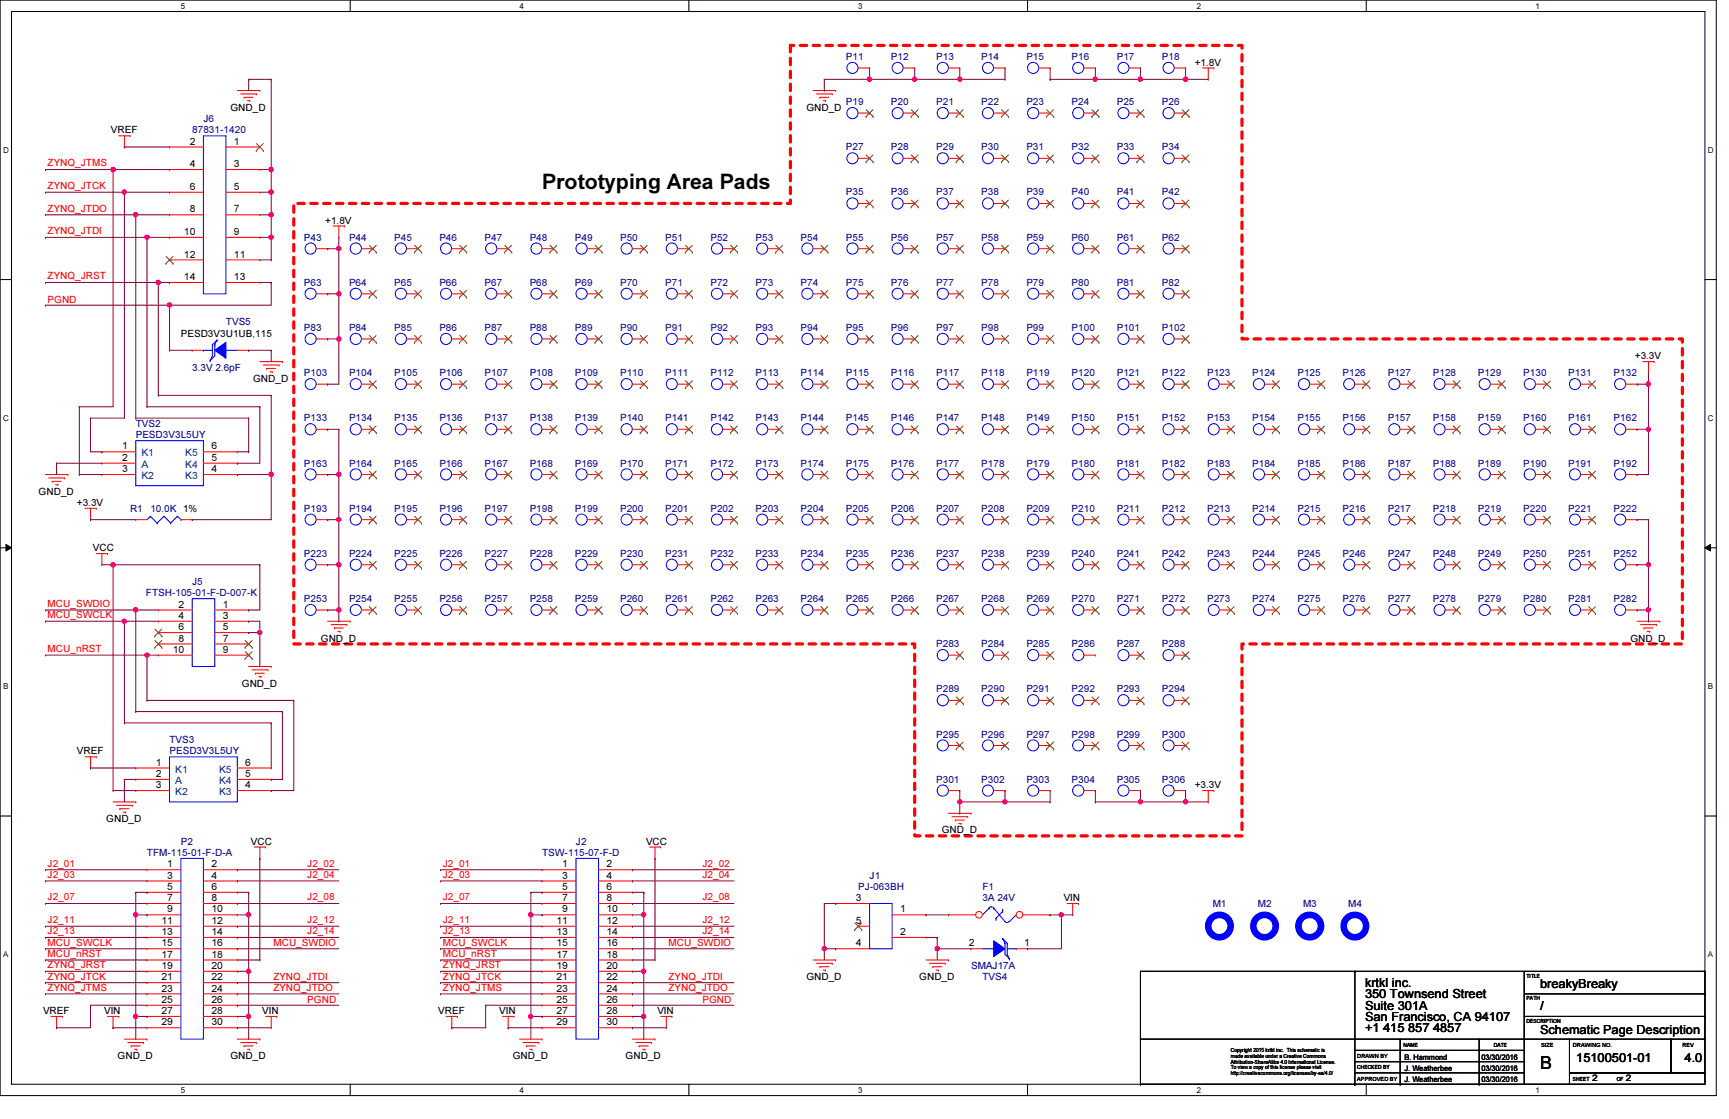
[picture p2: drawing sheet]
<svg xmlns="http://www.w3.org/2000/svg" width="432mm" height="279mm" viewBox="0 0 432 279" stroke-linecap="round" stroke-linejoin="round" font-family="sans-serif">
<defs><g id="words">
<text font-size="5.3" x="135.4" y="47.2">Prototyping Area Pads</text>
<text font-size="4.5" x="384.6" y="266.9">B</text>
<g font-size="3.1">
<text x="340.9" y="246.5">krtkl inc.</text>
<text x="340.9" y="249.3">350 Townsend Street</text>
<text x="384.6" y="246.7">breakyBreaky</text>
<text x="340.9" y="257.7">+1 415 857 4857</text>
<text x="340.9" y="252.1">Suite 301A</text>
<text x="340.9" y="254.9">San Francisco, CA 94107</text>
<text x="384.6" y="252.1">/</text>
<text x="384.6" y="258.3">Schematic Page Description</text>
<text x="393.7" y="265">15100501-01</text>
<text x="420.7" y="265">4.0</text>
</g>
<g font-size="2.5" fill="#000080">
<text x="211.2" y="15">P11</text>
<text x="222.5" y="15">P12</text>
<text x="233.8" y="15">P13</text>
<text x="245.1" y="15">P14</text>
<text x="256.3" y="15">P15</text>
<text x="267.6" y="15">P16</text>
<text x="278.9" y="15">P17</text>
<text x="290.2" y="15">P18</text>
<text x="211.2" y="26.3">P19</text>
<text x="222.5" y="26.3">P20</text>
<text x="233.8" y="26.3">P21</text>
<text x="245.1" y="26.3">P22</text>
<text x="256.3" y="26.3">P23</text>
<text x="267.6" y="26.3">P24</text>
<text x="278.9" y="26.3">P25</text>
<text x="290.2" y="26.3">P26</text>
<text x="48" y="33.3">87831-1420</text>
<text x="50.8" y="30.5">J6</text>
<text x="211.2" y="37.5">P27</text>
<text x="222.5" y="37.5">P28</text>
<text x="233.8" y="37.5">P29</text>
<text x="245.1" y="37.5">P30</text>
<text x="256.3" y="37.5">P31</text>
<text x="267.6" y="37.5">P32</text>
<text x="278.9" y="37.5">P33</text>
<text x="290.2" y="37.5">P34</text>
<text x="211.2" y="48.8">P35</text>
<text x="222.5" y="48.8">P36</text>
<text x="233.8" y="48.8">P37</text>
<text x="245.1" y="48.8">P38</text>
<text x="256.3" y="48.8">P39</text>
<text x="267.6" y="48.8">P40</text>
<text x="278.9" y="48.8">P41</text>
<text x="290.2" y="48.8">P42</text>
<text x="75.9" y="60.1">P43</text>
<text x="87.2" y="60.1">P44</text>
<text x="98.5" y="60.1">P45</text>
<text x="109.7" y="60.1">P46</text>
<text x="121" y="60.1">P47</text>
<text x="132.3" y="60.1">P48</text>
<text x="143.6" y="60.1">P49</text>
<text x="154.9" y="60.1">P50</text>
<text x="166.1" y="60.1">P51</text>
<text x="177.4" y="60.1">P52</text>
<text x="188.7" y="60.1">P53</text>
<text x="199.9" y="60.1">P54</text>
<text x="211.2" y="60.1">P55</text>
<text x="222.5" y="60.1">P56</text>
<text x="233.8" y="60.1">P57</text>
<text x="245.1" y="60.1">P58</text>
<text x="256.3" y="60.1">P59</text>
<text x="267.6" y="60.1">P60</text>
<text x="278.9" y="60.1">P61</text>
<text x="290.2" y="60.1">P62</text>
<text x="75.9" y="71.4">P63</text>
<text x="87.2" y="71.4">P64</text>
<text x="98.5" y="71.4">P65</text>
<text x="109.7" y="71.4">P66</text>
<text x="121" y="71.4">P67</text>
<text x="132.3" y="71.4">P68</text>
<text x="143.6" y="71.4">P69</text>
<text x="154.9" y="71.4">P70</text>
<text x="166.1" y="71.4">P71</text>
<text x="177.4" y="71.4">P72</text>
<text x="188.7" y="71.4">P73</text>
<text x="199.9" y="71.4">P74</text>
<text x="211.2" y="71.4">P75</text>
<text x="222.5" y="71.4">P76</text>
<text x="233.8" y="71.4">P77</text>
<text x="245.1" y="71.4">P78</text>
<text x="256.3" y="71.4">P79</text>
<text x="267.6" y="71.4">P80</text>
<text x="278.9" y="71.4">P81</text>
<text x="290.2" y="71.4">P82</text>
<text x="56.4" y="81.2">TVS5</text>
<text x="75.9" y="82.7">P83</text>
<text x="87.2" y="82.7">P84</text>
<text x="98.5" y="82.7">P85</text>
<text x="109.7" y="82.7">P86</text>
<text x="121" y="82.7">P87</text>
<text x="132.3" y="82.7">P88</text>
<text x="143.6" y="82.7">P89</text>
<text x="154.9" y="82.7">P90</text>
<text x="166.1" y="82.7">P91</text>
<text x="177.4" y="82.7">P92</text>
<text x="188.7" y="82.7">P93</text>
<text x="199.9" y="82.7">P94</text>
<text x="211.2" y="82.7">P95</text>
<text x="222.5" y="82.7">P96</text>
<text x="233.8" y="82.7">P97</text>
<text x="245.1" y="82.7">P98</text>
<text x="256.3" y="82.7">P99</text>
<text x="267.6" y="82.7">P100</text>
<text x="278.9" y="82.7">P101</text>
<text x="290.2" y="82.7">P102</text>
<text x="48" y="92.5">3.3V 2.6pF</text>
<text x="75.9" y="93.9">P103</text>
<text x="87.2" y="93.9">P104</text>
<text x="98.5" y="93.9">P105</text>
<text x="109.7" y="93.9">P106</text>
<text x="121" y="93.9">P107</text>
<text x="132.3" y="93.9">P108</text>
<text x="143.6" y="93.9">P109</text>
<text x="154.9" y="93.9">P110</text>
<text x="166.1" y="93.9">P111</text>
<text x="177.4" y="93.9">P112</text>
<text x="188.7" y="93.9">P113</text>
<text x="199.9" y="93.9">P114</text>
<text x="211.2" y="93.9">P115</text>
<text x="222.5" y="93.9">P116</text>
<text x="233.8" y="93.9">P117</text>
<text x="245.1" y="93.9">P118</text>
<text x="256.3" y="93.9">P119</text>
<text x="267.6" y="93.9">P120</text>
<text x="278.9" y="93.9">P121</text>
<text x="290.2" y="93.9">P122</text>
<text x="301.5" y="93.9">P123</text>
<text x="312.7" y="93.9">P124</text>
<text x="324" y="93.9">P125</text>
<text x="335.3" y="93.9">P126</text>
<text x="346.6" y="93.9">P127</text>
<text x="357.8" y="93.9">P128</text>
<text x="369.1" y="93.9">P129</text>
<text x="380.4" y="93.9">P130</text>
<text x="391.7" y="93.9">P131</text>
<text x="403" y="93.9">P132</text>
<text x="33.9" y="106.6">TVS2</text>
<text x="75.9" y="105.2">P133</text>
<text x="87.2" y="105.2">P134</text>
<text x="98.5" y="105.2">P135</text>
<text x="109.7" y="105.2">P136</text>
<text x="121" y="105.2">P137</text>
<text x="132.3" y="105.2">P138</text>
<text x="143.6" y="105.2">P139</text>
<text x="154.9" y="105.2">P140</text>
<text x="166.1" y="105.2">P141</text>
<text x="177.4" y="105.2">P142</text>
<text x="188.7" y="105.2">P143</text>
<text x="199.9" y="105.2">P144</text>
<text x="211.2" y="105.2">P145</text>
<text x="222.5" y="105.2">P146</text>
<text x="233.8" y="105.2">P147</text>
<text x="245.1" y="105.2">P148</text>
<text x="256.3" y="105.2">P149</text>
<text x="267.6" y="105.2">P150</text>
<text x="278.9" y="105.2">P151</text>
<text x="290.2" y="105.2">P152</text>
<text x="301.5" y="105.2">P153</text>
<text x="312.7" y="105.2">P154</text>
<text x="324" y="105.2">P155</text>
<text x="335.3" y="105.2">P156</text>
<text x="346.6" y="105.2">P157</text>
<text x="357.8" y="105.2">P158</text>
<text x="369.1" y="105.2">P159</text>
<text x="380.4" y="105.2">P160</text>
<text x="391.7" y="105.2">P161</text>
<text x="403" y="105.2">P162</text>
<text x="33.9" y="109.4">PESD3V3L5UY</text>
<text x="75.9" y="116.5">P163</text>
<text x="87.2" y="116.5">P164</text>
<text x="98.5" y="116.5">P165</text>
<text x="109.7" y="116.5">P166</text>
<text x="121" y="116.5">P167</text>
<text x="132.3" y="116.5">P168</text>
<text x="143.6" y="116.5">P169</text>
<text x="154.9" y="116.5">P170</text>
<text x="166.1" y="116.5">P171</text>
<text x="177.4" y="116.5">P172</text>
<text x="188.7" y="116.5">P173</text>
<text x="199.9" y="116.5">P174</text>
<text x="211.2" y="116.5">P175</text>
<text x="222.5" y="116.5">P176</text>
<text x="233.8" y="116.5">P177</text>
<text x="245.1" y="116.5">P178</text>
<text x="256.3" y="116.5">P179</text>
<text x="267.6" y="116.5">P180</text>
<text x="278.9" y="116.5">P181</text>
<text x="290.2" y="116.5">P182</text>
<text x="301.5" y="116.5">P183</text>
<text x="312.7" y="116.5">P184</text>
<text x="324" y="116.5">P185</text>
<text x="335.3" y="116.5">P186</text>
<text x="346.6" y="116.5">P187</text>
<text x="357.8" y="116.5">P188</text>
<text x="369.1" y="116.5">P189</text>
<text x="380.4" y="116.5">P190</text>
<text x="391.7" y="116.5">P191</text>
<text x="403" y="116.5">P192</text>
<text x="32.5" y="127.8">R1</text>
<text x="37.5" y="127.8">10.0K 1%</text>
<text x="75.9" y="127.8">P193</text>
<text x="87.2" y="127.8">P194</text>
<text x="98.5" y="127.8">P195</text>
<text x="109.7" y="127.8">P196</text>
<text x="121" y="127.8">P197</text>
<text x="132.3" y="127.8">P198</text>
<text x="143.6" y="127.8">P199</text>
<text x="154.9" y="127.8">P200</text>
<text x="166.1" y="127.8">P201</text>
<text x="177.4" y="127.8">P202</text>
<text x="188.7" y="127.8">P203</text>
<text x="199.9" y="127.8">P204</text>
<text x="211.2" y="127.8">P205</text>
<text x="222.5" y="127.8">P206</text>
<text x="233.8" y="127.8">P207</text>
<text x="245.1" y="127.8">P208</text>
<text x="256.3" y="127.8">P209</text>
<text x="267.6" y="127.8">P210</text>
<text x="278.9" y="127.8">P211</text>
<text x="290.2" y="127.8">P212</text>
<text x="301.5" y="127.8">P213</text>
<text x="312.7" y="127.8">P214</text>
<text x="324" y="127.8">P215</text>
<text x="335.3" y="127.8">P216</text>
<text x="346.6" y="127.8">P217</text>
<text x="357.8" y="127.8">P218</text>
<text x="369.1" y="127.8">P219</text>
<text x="380.4" y="127.8">P220</text>
<text x="391.7" y="127.8">P221</text>
<text x="403" y="127.8">P222</text>
<text x="75.9" y="139.1">P223</text>
<text x="87.2" y="139.1">P224</text>
<text x="98.5" y="139.1">P225</text>
<text x="109.7" y="139.1">P226</text>
<text x="121" y="139.1">P227</text>
<text x="132.3" y="139.1">P228</text>
<text x="143.6" y="139.1">P229</text>
<text x="154.9" y="139.1">P230</text>
<text x="166.1" y="139.1">P231</text>
<text x="177.4" y="139.1">P232</text>
<text x="188.7" y="139.1">P233</text>
<text x="199.9" y="139.1">P234</text>
<text x="211.2" y="139.1">P235</text>
<text x="222.5" y="139.1">P236</text>
<text x="233.8" y="139.1">P237</text>
<text x="245.1" y="139.1">P238</text>
<text x="256.3" y="139.1">P239</text>
<text x="267.6" y="139.1">P240</text>
<text x="278.9" y="139.1">P241</text>
<text x="290.2" y="139.1">P242</text>
<text x="301.5" y="139.1">P243</text>
<text x="312.7" y="139.1">P244</text>
<text x="324" y="139.1">P245</text>
<text x="335.3" y="139.1">P246</text>
<text x="346.6" y="139.1">P247</text>
<text x="357.8" y="139.1">P248</text>
<text x="369.1" y="139.1">P249</text>
<text x="380.4" y="139.1">P250</text>
<text x="391.7" y="139.1">P251</text>
<text x="403" y="139.1">P252</text>
<text x="36.4" y="148.9">FTSH-105-01-F-D-007-K</text>
<text x="48" y="146.1">J5</text>
<text x="75.9" y="150.3">P253</text>
<text x="87.2" y="150.3">P254</text>
<text x="98.5" y="150.3">P255</text>
<text x="109.7" y="150.3">P256</text>
<text x="121" y="150.3">P257</text>
<text x="132.3" y="150.3">P258</text>
<text x="143.6" y="150.3">P259</text>
<text x="154.9" y="150.3">P260</text>
<text x="166.1" y="150.3">P261</text>
<text x="177.4" y="150.3">P262</text>
<text x="188.7" y="150.3">P263</text>
<text x="199.9" y="150.3">P264</text>
<text x="211.2" y="150.3">P265</text>
<text x="222.5" y="150.3">P266</text>
<text x="233.8" y="150.3">P267</text>
<text x="245.1" y="150.3">P268</text>
<text x="256.3" y="150.3">P269</text>
<text x="267.6" y="150.3">P270</text>
<text x="278.9" y="150.3">P271</text>
<text x="290.2" y="150.3">P272</text>
<text x="301.5" y="150.3">P273</text>
<text x="312.7" y="150.3">P274</text>
<text x="324" y="150.3">P275</text>
<text x="335.3" y="150.3">P276</text>
<text x="346.6" y="150.3">P277</text>
<text x="357.8" y="150.3">P278</text>
<text x="369.1" y="150.3">P279</text>
<text x="380.4" y="150.3">P280</text>
<text x="391.7" y="150.3">P281</text>
<text x="403" y="150.3">P282</text>
<text x="233.8" y="161.6">P283</text>
<text x="245.1" y="161.6">P284</text>
<text x="256.3" y="161.6">P285</text>
<text x="267.6" y="161.6">P286</text>
<text x="278.9" y="161.6">P287</text>
<text x="290.2" y="161.6">P288</text>
<text x="233.8" y="172.9">P289</text>
<text x="245.1" y="172.9">P290</text>
<text x="256.3" y="172.9">P291</text>
<text x="267.6" y="172.9">P292</text>
<text x="278.9" y="172.9">P293</text>
<text x="290.2" y="172.9">P294</text>
<text x="42.3" y="185.5">TVS3</text>
<text x="233.8" y="184.1">P295</text>
<text x="245.1" y="184.1">P296</text>
<text x="256.3" y="184.1">P297</text>
<text x="267.6" y="184.1">P298</text>
<text x="278.9" y="184.1">P299</text>
<text x="290.2" y="184.1">P300</text>
<text x="42.3" y="188.4">PESD3V3L5UY</text>
<text x="233.8" y="195.5">P301</text>
<text x="245.1" y="195.5">P302</text>
<text x="256.3" y="195.5">P303</text>
<text x="267.6" y="195.5">P304</text>
<text x="278.9" y="195.5">P305</text>
<text x="290.2" y="195.5">P306</text>
<text x="36.7" y="213.7">TFM-115-01-F-D-A</text>
<text x="45.2" y="210.9">P2</text>
<text x="135.4" y="213.7">TSW-115-07-F-D</text>
<text x="143.8" y="210.9">J2</text>
<text x="217.2" y="219.4">J1</text>
<text x="214.3" y="222.2">PJ-063BH</text>
<text x="245.4" y="222.2">F1</text>
<text x="245.4" y="225">3A 24V</text>
<text x="302.9" y="226.4">M1</text>
<text x="314.2" y="226.4">M2</text>
<text x="325.4" y="226.4">M3</text>
<text x="336.7" y="226.4">M4</text>
<text x="242.5" y="241.9">SMAJ17A</text>
<text x="245.4" y="244.8">TVS4</text>
</g>
<g font-size="2.5">
<text x="298.4" y="16.4">+1.8V</text>
<text x="57.6" y="27.7">GND_D</text>
<text x="201.4" y="27.7">GND_D</text>
<text x="27.7" y="33.3">VREF</text>
<text x="47.4" y="36.1">2</text>
<text x="47.4" y="41.7">4</text>
<text x="58.4" y="36.1">1</text>
<text x="58.4" y="41.7">3</text>
<text x="47.4" y="47.4">6</text>
<text x="58.4" y="47.4">5</text>
<text x="47.4" y="53">8</text>
<text x="58.4" y="53">7</text>
<text x="45.9" y="58.7">10</text>
<text x="58.4" y="58.7">9</text>
<text x="81.2" y="55.9">+1.8V</text>
<text x="45.9" y="64.3">12</text>
<text x="58.4" y="64.3">11</text>
<text x="45.9" y="69.9">14</text>
<text x="58.4" y="69.9">13</text>
<text x="45.2" y="84.1">PESD3V3U1UB,115</text>
<text x="408.3" y="89.7">+3.3V</text>
<text x="63.2" y="95.3">GND_D</text>
<text x="30.5" y="112.2">1</text>
<text x="52.8" y="112.2">6</text>
<text x="30.5" y="115.1">2</text>
<text x="30.5" y="117.9">3</text>
<text x="52.8" y="117.9">4</text>
<text x="52.8" y="115.1">5</text>
<text x="9.7" y="123.5">GND_D</text>
<text x="19.2" y="126.4">+3.3V</text>
<text x="23.2" y="137.6">VCC</text>
<text x="44.6" y="151.7">2</text>
<text x="44.6" y="154.5">4</text>
<text x="55.6" y="151.7">1</text>
<text x="55.6" y="154.5">3</text>
<text x="44.6" y="157.4">6</text>
<text x="44.6" y="160.2">8</text>
<text x="55.6" y="157.4">5</text>
<text x="55.6" y="160.2">7</text>
<text x="80.1" y="160.2">GND_D</text>
<text x="407.2" y="160.2">GND_D</text>
<text x="43.1" y="163">10</text>
<text x="55.6" y="163">9</text>
<text x="60.4" y="171.4">GND_D</text>
<text x="19.2" y="188.4">VREF</text>
<text x="38.9" y="191.2">1</text>
<text x="61.3" y="191.2">6</text>
<text x="38.9" y="194">2</text>
<text x="38.9" y="196.8">3</text>
<text x="61.3" y="196.8">4</text>
<text x="61.3" y="194">5</text>
<text x="298.4" y="196.8">+3.3V</text>
<text x="26.5" y="205.3">GND_D</text>
<text x="235.2" y="208.1">GND_D</text>
<text x="62.7" y="210.9">VCC</text>
<text x="161.3" y="210.9">VCC</text>
<text x="41.7" y="216.6">1</text>
<text x="41.7" y="219.4">3</text>
<text x="52.8" y="216.6">2</text>
<text x="52.8" y="219.4">4</text>
<text x="140.4" y="216.6">1</text>
<text x="140.4" y="219.4">3</text>
<text x="151.5" y="216.6">2</text>
<text x="151.5" y="219.4">4</text>
<text x="41.7" y="222.2">5</text>
<text x="41.7" y="225">7</text>
<text x="41.7" y="227.8">9</text>
<text x="52.8" y="222.2">6</text>
<text x="52.8" y="225">8</text>
<text x="52.8" y="227.8">10</text>
<text x="140.4" y="222.2">5</text>
<text x="140.4" y="225">7</text>
<text x="140.4" y="227.8">9</text>
<text x="151.5" y="222.2">6</text>
<text x="151.5" y="225">8</text>
<text x="151.5" y="227.8">10</text>
<text x="213.7" y="225">3</text>
<text x="224.8" y="227.8">1</text>
<text x="265.6" y="225">VIN</text>
<text x="40.3" y="230.7">11</text>
<text x="40.3" y="233.5">13</text>
<text x="52.8" y="230.7">12</text>
<text x="52.8" y="233.5">14</text>
<text x="139" y="230.7">11</text>
<text x="139" y="233.5">13</text>
<text x="151.5" y="230.7">12</text>
<text x="151.5" y="233.5">14</text>
<text x="213.7" y="230.7">5</text>
<text x="224.8" y="233.5">2</text>
<text x="40.3" y="236.3">15</text>
<text x="40.3" y="239.1">17</text>
<text x="52.8" y="236.3">16</text>
<text x="52.8" y="239.1">18</text>
<text x="139" y="236.3">15</text>
<text x="139" y="239.1">17</text>
<text x="151.5" y="236.3">16</text>
<text x="151.5" y="239.1">18</text>
<text x="213.7" y="236.3">4</text>
<text x="241.9" y="236.3">2</text>
<text x="255.8" y="236.3">1</text>
<text x="40.3" y="241.9">19</text>
<text x="40.3" y="244.8">21</text>
<text x="52.8" y="241.9">20</text>
<text x="52.8" y="244.8">22</text>
<text x="139" y="241.9">19</text>
<text x="139" y="244.8">21</text>
<text x="151.5" y="241.9">20</text>
<text x="151.5" y="244.8">22</text>
<text x="201.4" y="244.8">GND_D</text>
<text x="229.6" y="244.8">GND_D</text>
<text x="40.3" y="247.6">23</text>
<text x="40.3" y="250.4">25</text>
<text x="52.8" y="247.6">24</text>
<text x="52.8" y="250.4">26</text>
<text x="139" y="247.6">23</text>
<text x="139" y="250.4">25</text>
<text x="151.5" y="247.6">24</text>
<text x="151.5" y="250.4">26</text>
<text x="10.8" y="253.2">VREF</text>
<text x="26" y="253.2">VIN</text>
<text x="40.3" y="253.2">27</text>
<text x="40.3" y="256">29</text>
<text x="52.8" y="253.2">28</text>
<text x="52.8" y="256">30</text>
<text x="65.5" y="253.2">VIN</text>
<text x="109.4" y="253.2">VREF</text>
<text x="124.7" y="253.2">VIN</text>
<text x="139" y="253.2">27</text>
<text x="139" y="256">29</text>
<text x="151.5" y="253.2">28</text>
<text x="151.5" y="256">30</text>
<text x="164.2" y="253.2">VIN</text>
<text x="29.4" y="264.5">GND_D</text>
<text x="57.6" y="264.5">GND_D</text>
<text x="128.1" y="264.5">GND_D</text>
<text x="156.3" y="264.5">GND_D</text>
</g>
<g font-size="2.5" fill="#f00">
<text x="11.9" y="41.6">ZYNQ_JTMS</text>
<text x="11.9" y="47.2">ZYNQ_JTCK</text>
<text x="11.9" y="52.9">ZYNQ_JTDO</text>
<text x="11.9" y="58.5">ZYNQ_JTDI</text>
<text x="11.9" y="69.8">ZYNQ_JRST</text>
<text x="11.9" y="75.6">PGND</text>
<text x="11.9" y="154.3">MCU_SWCLK</text>
<text x="11.9" y="151.6">MCU_SWDIO</text>
<text x="11.9" y="162.8">MCU_nRST</text>
<text x="11.9" y="216.4">J2_01</text>
<text x="11.9" y="219.2">J2_03</text>
<text x="76.8" y="216.4">J2_02</text>
<text x="76.8" y="219.2">J2_04</text>
<text x="110.6" y="216.4">J2_01</text>
<text x="110.6" y="219.2">J2_03</text>
<text x="175.4" y="216.4">J2_02</text>
<text x="175.4" y="219.2">J2_04</text>
<text x="11.9" y="224.8">J2_07</text>
<text x="76.8" y="224.8">J2_08</text>
<text x="110.6" y="224.8">J2_07</text>
<text x="175.4" y="224.8">J2_08</text>
<text x="11.9" y="230.5">J2_11</text>
<text x="11.9" y="233.3">J2_13</text>
<text x="76.8" y="230.5">J2_12</text>
<text x="76.8" y="233.3">J2_14</text>
<text x="110.6" y="230.5">J2_11</text>
<text x="110.6" y="233.3">J2_13</text>
<text x="175.4" y="230.5">J2_12</text>
<text x="175.4" y="233.3">J2_14</text>
<text x="11.9" y="236.1">MCU_SWCLK</text>
<text x="11.9" y="238.9">MCU_nRST</text>
<text x="68.3" y="236.1">MCU_SWDIO</text>
<text x="110.6" y="236.1">MCU_SWCLK</text>
<text x="110.6" y="238.9">MCU_nRST</text>
<text x="167" y="236.1">MCU_SWDIO</text>
<text x="11.9" y="244.6">ZYNQ_JTCK</text>
<text x="11.9" y="241.8">ZYNQ_JRST</text>
<text x="68.3" y="244.6">ZYNQ_JTDI</text>
<text x="110.6" y="244.6">ZYNQ_JTCK</text>
<text x="110.6" y="241.8">ZYNQ_JRST</text>
<text x="167" y="244.6">ZYNQ_JTDI</text>
<text x="11.9" y="247.4">ZYNQ_JTMS</text>
<text x="68.3" y="247.4">ZYNQ_JTDO</text>
<text x="76.8" y="250.4">PGND</text>
<text x="110.6" y="247.4">ZYNQ_JTMS</text>
<text x="167" y="247.4">ZYNQ_JTDO</text>
<text x="175.4" y="250.4">PGND</text>
</g>
<g font-size="2.5" fill="#004080">
<text x="35.3" y="114">K1</text>
<text x="46.2" y="114">K5</text>
<text x="35.3" y="116.8">A</text>
<text x="35.3" y="119.6">K2</text>
<text x="46.2" y="119.6">K3</text>
<text x="46.2" y="116.8">K4</text>
<text x="43.7" y="192.9">K1</text>
<text x="43.7" y="195.7">A</text>
<text x="54.7" y="195.7">K4</text>
<text x="54.7" y="192.9">K5</text>
<text x="43.7" y="198.5">K2</text>
<text x="54.7" y="198.5">K3</text>
</g>
<g font-size="2.2">
<text x="397.6" y="269.9">2</text>
<text x="406.1" y="269.9">2</text>
</g>
<g font-size="2">
<text x="45.2" y="2.2">5</text>
<text x="129.8" y="2.2">4</text>
<text x="214.3" y="2.2">3</text>
<text x="298.9" y="2.2">2</text>
<text x="383.5" y="2.2">1</text>
<text x=".8" y="38.1">D</text>
<text x="426.5" y="38.1">D</text>
<text x=".8" y="105.1">C</text>
<text x="426.5" y="105.1">C</text>
<text x=".8" y="172">B</text>
<text x="426.5" y="172">B</text>
<text x=".8" y="239">A</text>
<text x="426.5" y="239">A</text>
<text x="45.2" y="272.9">5</text>
<text x="129.8" y="272.9">4</text>
<text x="214.3" y="272.9">3</text>
<text x="298.9" y="272.9">2</text>
<text x="383.5" y="272.9">1</text>
</g>
<g font-size="1.9">
<text x="350.8" y="267.4">J. Weatherbee</text>
<text x="350.8" y="264.6">B. Hammond</text>
<text x="370" y="264.6">03/30/2016</text>
<text x="370" y="267.4">03/30/2016</text>
<text x="350.8" y="270.3">J. Weatherbee</text>
<text x="370" y="270.3">03/30/2016</text>
</g>
<g font-size="1.4">
<text x="381.3" y="244.1">TITLE</text>
<text x="381.3" y="249.8">PATH</text>
<text x="381.3" y="255.4">DESCRIPTION</text>
<text x="307.4" y="262.7">Copyright 2015 krtkl inc. This schematic is</text>
<text x="350.5" y="261.3">NAME</text>
<text x="373.1" y="261.3">DATE</text>
<text x="384.9" y="261.3">SIZE</text>
<text x="392.8" y="261.3">DRAWING NO.</text>
<text x="420.2" y="261.3">REV</text>
<text x="307.4" y="264.2">made available under a Creative Commons</text>
<text x="307.4" y="265.6">Attribution-ShareAlike 4.0 International License.</text>
<text x="307.4" y="267">To view a copy of this license please visit</text>
<text x="307.4" y="268.5">http://creativecommons.org/licenses/by-sa/4.0/</text>
<text x="339" y="264.2">DRAWN BY</text>
<text x="339" y="269.8">APPROVED BY</text>
<text x="339" y="267">CHECKED BY</text>
<text x="392.8" y="269.8">SHEET</text>
<text x="403.8" y="269.8">OF</text>
</g>
</g></defs>
<path d="M0 0h428.6v273.6h-428.6zM2.9 2.9h422.9v267.8h-422.9z" fill="none" stroke="#000" stroke-width=".25"/>
<g fill="#fff">
<path d="M45.2 .4h1.1v2.2h-1.1z"/>
<path d="M45.2 271.1h1.1v2.2h-1.1z"/>
</g>
<path d="M87.5 0v2.9M87.5 270.7v2.9" fill="none" stroke="#000" stroke-width=".25"/>
<g fill="#fff">
<path d="M129.8 .4h1.1v2.2h-1.1z"/>
<path d="M129.8 271.1h1.1v2.2h-1.1z"/>
</g>
<path d="M172 0v2.9M172 270.7v2.9" fill="none" stroke="#000" stroke-width=".25"/>
<g fill="#fff">
<path d="M214.3 .4h1.1v2.2h-1.1z"/>
<path d="M214.3 271.1h1.1v2.2h-1.1z"/>
</g>
<path d="M256.6 0v2.9M256.6 270.7v2.9" fill="none" stroke="#000" stroke-width=".25"/>
<g fill="#fff">
<path d="M298.9 .4h1.1v2.2h-1.1z"/>
<path d="M298.9 271.1h1.1v2.2h-1.1z"/>
</g>
<path d="M341.2 0v2.9M341.2 270.7v2.9" fill="none" stroke="#000" stroke-width=".25"/>
<g fill="#fff">
<path d="M383.5 .4h1.1v2.2h-1.1z"/>
<path d="M383.5 271.1h1.1v2.2h-1.1z"/>
<path d="M.8 36.3h1.4v2.3h-1.4z"/>
<path d="M426.5 36.3h1.4v2.3h-1.4z"/>
<path d="M.8 103.3h1.4v2.2h-1.4z"/>
<path d="M426.5 103.3h1.4v2.2h-1.4z"/>
</g>
<path d="M0 69.8h2.9M425.8 69.8h2.8" fill="none" stroke="#000" stroke-width=".25"/>
<g fill="#fff">
<path d="M.8 170.2h1.3v2.3h-1.3z"/>
<path d="M426.5 170.2h1.3v2.3h-1.3z"/>
</g>
<path d="M0 136.8h2.9M1.5 135.9l1.4 .9-1.4 .8zM425.8 136.8l1.4-.9v1.7zM425.8 136.8h2.8" fill="none" stroke="#000" stroke-width=".25"/>
<path d="M1.5 135.9l1.4 .9-1.4 .8zM425.8 136.8l1.4-.9v1.7z" fill="#000"/>
<g fill="#fff">
<path d="M.8 237.2h1.3v2.2h-1.3z"/>
<path d="M426.5 237.2h1.3v2.2h-1.3z"/>
</g>
<g fill="none" stroke="#000" stroke-width=".25">
<path d="M0 203.8h2.9M425.8 203.8h2.8M284.8 259.5h.1M284.8 259.5h95.9M338.4 242.5h.1M338.4 242.5v28.2M349.7 259.5v11.2M369.4 259.5v11.2M380.7 259.5h11.3v11.2h-11.3zM380.7 259.5h.1M380.7 242.5v17M380.7 248.2h45.1"/>
<path d="M380.7 253.8h45.1M392 259.5h25.3v8.4h-25.3zM417.3 259.5h8.5v8.4h-8.5zM425.8 242.5h.1M425.8 248.2h.1M425.8 253.8h.1M425.8 242.5h-141v28.2M425.8 242.5v17M284.8 270.7h.1M284.8 270.7h95.9M338.4 270.7h.1M338.4 265.1h.1"/>
<path d="M338.4 262.3h42.3M338.4 265.1h42.3M338.4 267.9h42.3M349.7 270.7h.1M369.4 270.7h.1M380.7 262.3h.1M380.7 267.9h.1M392 267.9h33.8v2.8h-33.8z"/>
</g>
<path d="M73.4 50.8h124v-39.5h112.8v73.3h110v76.2h-110v47.9h-81.8v-47.9h-155z" fill="none" stroke="#f00" stroke-width=".8" stroke-dasharray="1.6 1.6"/>
<g fill="none" stroke="#f00" stroke-width=".25">
<path d="M225.6 17h2.8M228.4 17h.1M236.9 17h2.8M239.7 17h.1M248.2 17h2.8M251 17h.1M293.3 17h2.8M296.1 17h.1M300.3 17h2.8M301.8 19.8h.1M301.8 17v2.8M303.1 17h.1"/>
<path d="M29.7 33.9h2.8M31.1 36.7h.1M31.1 33.9v2.8M32.5 33.9h.1M42.3 36.7h.1M42.3 36.7h8.5M56.4 36.7h8.5M59.3 22.6h5.6M60.1 23.5h4M61 24.3h.1M61 24.3h2.2M61.8 25.1h.6"/>
<path d="M62.4 25.1h.1M64.1 23.5h.1M64.9 22.6h.1M64.9 36.7h.1M203.1 22.6h5.6M203.9 23.5h4M204.8 24.3h.1M204.8 24.3h2.2M205.6 25.1h.6M206.2 25.1h.1M207.9 23.5h.1M208.7 22.6h.1"/>
<path d="M225.6 28.2h2.8M225.6 39.5h2.8M228.4 28.2h.1M228.4 39.5h.1M248.2 39.5h2.8M251 39.5h.1M259.5 28.2h2.8M259.5 39.5h2.8M262.3 39.5h.1M262.3 28.2h.1M270.7 28.2h2.9M273.6 28.2h.1"/>
<path d="M42.3 42.3h.1M42.3 48h.1M42.3 53.6h.1M42.3 59.3h.1M42.3 42.3h8.5M42.3 48h8.5M42.3 53.6h8.5M42.3 59.3h8.5M56.4 42.3h8.5M56.4 48h8.5M56.4 53.6h8.5M56.4 59.3h8.5"/>
<path d="M64.9 42.3h.1M64.9 48h.1M64.9 53.6h.1M64.9 59.3h.1M83.2 56.4h2.9M84.6 59.3h.1M84.6 56.4v2.9M86.1 56.4h.1M42.3 64.9h.1M42.3 70.5h.1M42.3 64.9h8.5M42.3 70.5h8.5"/>
<path d="M56.4 64.9h8.5M56.4 70.5h8.5M64.9 64.9h.1M64.9 70.5h.1M90.3 73.4h2.8M93.1 73.4h.1M112.8 62.1h2.9M115.7 62.1h.1M124.1 62.1h2.8M126.9 62.1h.1M146.7 73.4h2.8M146.7 62.1h2.8"/>
<path d="M149.5 62.1h.1M149.5 73.4h.1M157.9 62.1h2.9M160.8 62.1h.1M191.8 73.4h2.8M191.8 62.1h2.8M194.6 62.1h.1M194.6 73.4h.1M203.1 62.1h2.8M205.9 62.1h.1M225.6 62.1h2.8M228.4 62.1h.1"/>
<path d="M236.9 73.4h2.8M239.7 73.4h.1M248.2 62.1h2.8M251 62.1h.1M282 73.4h2.8M284.8 73.4h.1M293.3 73.4h2.8M296.1 73.4h.1M64.9 90.3h5.6M65.7 91.1h4M66.6 92h.1M66.6 92h2.2"/>
<path d="M67.4 92.8h.6M68 92.8h.1M69.7 91.1h.1M70.5 90.3h.1M90.3 95.9h2.8M93.1 95.9h.1M112.8 84.6h2.9M115.7 84.6h.1M157.9 84.6h2.9M160.8 84.6h.1M214.3 95.9h2.9M217.2 95.9h.1"/>
<path d="M236.9 95.9h2.8M236.9 84.6h2.8M239.7 84.6h.1M239.7 95.9h.1M248.2 84.6h2.8M251 84.6h.1M282 95.9h2.8M284.8 95.9h.1M304.5 95.9h2.9M307.4 95.9h.1M315.8 95.9h2.8M318.6 95.9h.1"/>
<path d="M338.4 95.9h2.8M341.2 95.9h.1M410.3 90.3h2.8M411.7 93.1h.1M411.7 90.3v2.8M413.1 90.3h.1M11.3 118.5h5.7M12.2 119.3h3.9M16.1 119.3h.1M17 118.5h.1M25.4 112.8h.1M25.4 115.7h.1"/>
<path d="M25.4 118.5h.1M25.4 118.5h8.5M25.4 112.8h8.5M25.4 115.7h8.5M50.8 118.5h8.5M50.8 112.8h8.5M50.8 115.7h8.5M59.3 118.5h.1M59.3 115.7h.1M59.3 112.8h.1M180.5 118.5h2.8M183.3 118.5h.1"/>
<path d="M214.3 118.5h2.9M217.2 118.5h.1M259.5 118.5h2.8M262.3 118.5h.1M270.7 118.5h2.9M273.6 118.5h.1M282 107.2h2.8M284.8 107.2h.1M304.5 118.5h2.9M307.4 118.5h.1M372.2 118.5h2.8M375 118.5h.1"/>
<path d="M383.5 118.5h2.8M386.3 118.5h.1M13 120.2h.1M13 120.2h2.3M13.9 121h.5M14.4 121h.1M21.2 126.9h2.8M22.6 129.8h.1M22.6 126.9v2.9M24 126.9h.1M24 138.2h2.8M25.4 138.2v2.8"/>
<path d="M26.8 138.2h.1M33.9 129.8h.1M33.9 129.8h2.8M45.2 129.8h2.8M48 129.8h.1M79 129.8h2.8M81.8 129.8h.1M101.6 129.8h2.8M104.4 129.8h.1M112.8 129.8h2.9M115.7 129.8h.1M135.4 129.8h2.8"/>
<path d="M138.2 129.8h.1M169.2 129.8h2.8M172 129.8h.1M180.5 129.8h2.8M183.3 129.8h.1M214.3 129.8h2.9M217.2 129.8h.1M225.6 129.8h2.8M228.4 129.8h.1M259.5 129.8h2.8M262.3 129.8h.1M270.7 129.8h2.9"/>
<path d="M273.6 129.8h.1M383.5 129.8h2.8M386.3 129.8h.1M394.8 129.8h2.8M397.6 129.8h.1M406.1 129.8h2.8M408.9 129.8h.1M25.4 141h.1M79 141h2.8M79 152.3h2.8M81.8 152.3h.1M81.8 141h.1"/>
<path d="M81.8 155.1h5.7M82.7 156h3.9M83.5 156.8h.1M83.5 156.8h2.3M84.4 157.6h.5M84.9 157.6h.1M86.6 156h.1M87.5 155.1h.1M90.3 152.3h2.8M93.1 152.3h.1M101.6 141h2.8M101.6 152.3h2.8"/>
<path d="M104.4 141h.1M104.4 152.3h.1M124.1 152.3h2.8M126.9 152.3h.1M135.4 152.3h2.8M138.2 152.3h.1M169.2 141h2.8M169.2 152.3h2.8M172 141h.1M172 152.3h.1M180.5 141h2.8M180.5 152.3h2.8"/>
<path d="M183.3 141h.1M183.3 152.3h.1M203.1 152.3h2.8M205.9 152.3h.1M225.6 152.3h2.8M228.4 152.3h.1M259.5 141h2.8M259.5 152.3h2.8M262.3 141h.1M262.3 152.3h.1M270.7 141h2.9M273.6 141h.1"/>
<path d="M293.3 141h2.8M296.1 141h.1M304.5 141h2.9M307.4 141h.1M315.8 152.3h2.8M318.6 152.3h.1M349.7 152.3h2.8M352.5 152.3h.1M360.9 141h2.9M363.8 141h.1M372.2 141h2.8M372.2 152.3h2.8"/>
<path d="M375 141h.1M375 152.3h.1M406.1 141h2.8M408.9 141h.1M408.9 155.1h5.6M409.7 156h4M410.5 156.8h.1M410.5 156.8h2.3M411.4 157.6h.6M412 157.6h.1M413.7 156h.1M414.5 155.1h.1"/>
<path d="M62.1 166.4h5.6M62.9 167.3h4M63.8 168.1h.1M63.8 168.1h2.2M64.6 169h.6M65.2 169h.1M66.9 167.3h.1M67.7 166.4h.1M248.2 163.6h2.8M248.2 174.9h2.8M251 163.6h.1M251 174.9h.1"/>
<path d="M21.2 189h2.8M22.6 191.8h.1M22.6 189v2.8M24 189h.1M236.9 197.4h2.8M236.9 186.1h2.8M239.7 186.1h.1M239.7 197.4h.1M282 197.4h2.8M282 186.1h2.8M284.8 186.1h.1M284.8 197.4h.1"/>
<path d="M293.3 197.4h2.8M296.1 197.4h.1M300.3 197.4h2.8M301.8 197.4v2.8M303.1 197.4h.1M28.2 200.2h5.7M29.1 201.1h4M29.9 201.9h.1M29.9 201.9h2.3M30.8 202.8h.6M31.4 202.8h.1M33.1 201.1h.1"/>
<path d="M33.9 200.2h.1M63.5 211.5h2.8M64.9 214.3h.1M64.9 211.5v2.8M66.3 211.5h.1M162.2 211.5h2.8M163.6 214.3h.1M163.6 211.5v2.8M165 211.5h.1M236.9 203.1h5.6M237.7 203.9h4M238.6 204.8h.1"/>
<path d="M238.6 204.8h2.2M239.4 205.6h.6M240 205.6h.1M241.7 203.9h.1M242.5 203.1h.1M301.8 200.2h.1M203.1 239.7h5.6M208.7 239.7h.1M208.7 225.6h.1M208.7 236.9h.1M208.7 225.6h8.5M208.7 236.9h8.5"/>
<path d="M214.3 231.3h.1M214.3 231.3h2.9M222.8 234.1h8.5M222.8 228.4h8.5M231.3 234.1h.1M231.3 228.4h.1M231.3 239.7h5.6M236.9 239.7h.1M266.5 225.6h2.8M267.9 228.4h.1M267.9 225.6v2.8M269.3 225.6h.1"/>
<path d="M12.7 253.8h2.9M14.1 256.6h.1M14.1 253.8v2.8M15.6 253.8h.1M26.8 253.8h2.9M28.2 256.6h.1M28.2 253.8v2.8M29.7 253.8h.1M31.1 259.5h5.6M36.7 259.5h.1M59.3 259.5h5.6M64.9 259.5h.1"/>
<path d="M66.3 253.8h2.8M67.7 256.6h.1M67.7 253.8v2.8M69.1 253.8h.1M111.4 253.8h2.9M112.8 256.6h.1M112.8 253.8v2.8M114.3 253.8h.1M125.5 253.8h2.9M126.9 256.6h.1M126.9 253.8v2.8M128.4 253.8h.1"/>
<path d="M129.8 259.5h5.6M135.4 259.5h.1M157.9 259.5h5.7M163.6 259.5h.1M165 253.8h2.8M166.4 256.6h.1M166.4 253.8v2.8M167.8 253.8h.1M203.9 240.5h4M204.8 241.4h.1M204.8 241.4h2.2M205.6 242.2h.6"/>
<path d="M206.2 242.2h.1M207.9 240.5h.1M232.1 240.5h4M233 241.4h.1M233 241.4h2.2M233.8 242.2h.6M234.4 242.2h.1M236.1 240.5h.1M31.9 260.3h4M32.8 261.2h.1M32.8 261.2h2.2M33.6 262h.6"/>
<path d="M34.2 262h.1M35.9 260.3h.1M60.1 260.3h4M61 261.2h.1M61 261.2h2.2M61.8 262h.6M62.4 262h.1M64.1 260.3h.1M130.6 260.3h3.9M131.4 261.2h.1M131.4 261.2h2.3M132.3 262h.5"/>
<path d="M132.8 262h.1M134.5 260.3h.1M158.8 260.3h3.9M159.6 261.2h.1M159.6 261.2h2.3M160.5 262h.5M161 262h.1M162.7 260.3h.1"/>
</g>
<g fill="none" stroke="#00f" stroke-width=".25">
<path d="M50.8 33.9h5.6v39.5h-5.6zM33.9 110h16.9v11.3h-16.9zM37.5 128.9h.1M37.5 128.9l-.8 .9M37.5 128.9l1.7 1.7M39.2 130.6h.1M40.9 128.9h.1M40.9 128.9l-1.7 1.7M40.9 128.9l1.7 1.7M42.6 130.6h.1M44.3 128.9h.1M44.3 128.9l-1.7 1.7"/>
<path d="M44.3 128.9l.9 .9M45.2 129.8h.1M217.2 225.6h5.6v11.3h-5.6zM247 226.7l.6-.3 .6 .3M247.1 226.7h.1M247.1 226.7l-1.7 1.7M248.2 226.7h.1M248.2 226.7l2.8 3.4M248.8 229.3h.1M248.8 229.3v.5M250.4 227.6h.1M250.4 227h.1"/>
<path d="M250.4 227.6l-1.6 1.7M250.4 227v.6M252 230l-.5 .4-.5-.3M253.8 228.4h.1M253.8 228.4l-1.7 1.7"/>
<circle cx="224.2" cy="17" r="1.38"/>
<circle cx="235.5" cy="17" r="1.39"/>
<circle cx="246.7" cy="17" r="1.38"/>
<circle cx="291.9" cy="17" r="1.39"/>
<circle cx="224.2" cy="28.2" r="1.39"/>
<circle cx="224.2" cy="39.5" r="1.38"/>
<circle cx="246.7" cy="39.5" r="1.38"/>
<circle cx="258" cy="28.2" r="1.4"/>
<circle cx="258" cy="39.5" r="1.39"/>
<circle cx="269.3" cy="28.2" r="1.4"/>
<circle cx="88.9" cy="73.3" r="1.39"/>
<circle cx="111.4" cy="62.1" r="1.39"/>
<circle cx="122.7" cy="62.1" r="1.4"/>
<circle cx="145.2" cy="62.1" r="1.4"/>
<circle cx="145.3" cy="73.3" r="1.39"/>
<circle cx="156.5" cy="62.1" r="1.4"/>
<circle cx="190.3" cy="62.1" r="1.39"/>
<circle cx="190.3" cy="73.3" r="1.38"/>
<circle cx="201.6" cy="62.1" r="1.4"/>
<circle cx="224.2" cy="62.1" r="1.39"/>
<circle cx="235.5" cy="73.3" r="1.39"/>
<circle cx="246.7" cy="62.1" r="1.39"/>
<circle cx="280.6" cy="73.3" r="1.38"/>
<circle cx="291.9" cy="73.3" r="1.39"/>
<circle cx="88.9" cy="95.9" r="1.39"/>
<circle cx="111.4" cy="84.6" r="1.39"/>
<circle cx="156.5" cy="84.6" r="1.4"/>
<circle cx="212.9" cy="95.9" r="1.39"/>
<circle cx="235.5" cy="84.6" r="1.4"/>
<circle cx="235.5" cy="95.9" r="1.39"/>
<circle cx="246.7" cy="84.6" r="1.39"/>
<circle cx="280.6" cy="95.9" r="1.38"/>
<circle cx="303.1" cy="95.9" r="1.38"/>
<circle cx="314.4" cy="95.9" r="1.39"/>
<circle cx="336.9" cy="95.9" r="1.38"/>
<circle cx="179.1" cy="118.4" r="1.4"/>
<circle cx="212.9" cy="118.4" r="1.4"/>
<circle cx="258" cy="118.4" r="1.4"/>
<circle cx="269.3" cy="118.4" r="1.4"/>
<circle cx="280.5" cy="107.2" r="1.39"/>
<circle cx="303.1" cy="118.4" r="1.39"/>
<circle cx="370.8" cy="118.4" r="1.4"/>
<circle cx="382.1" cy="118.4" r="1.4"/>
<circle cx="77.6" cy="129.7" r="1.38"/>
<circle cx="100.1" cy="129.7" r="1.39"/>
<circle cx="111.4" cy="129.7" r="1.38"/>
<circle cx="134" cy="129.7" r="1.38"/>
<circle cx="167.8" cy="129.7" r="1.38"/>
<circle cx="179.1" cy="129.7" r="1.39"/>
<circle cx="212.9" cy="129.7" r="1.39"/>
<circle cx="224.2" cy="129.7" r="1.38"/>
<circle cx="258" cy="129.7" r="1.39"/>
<circle cx="269.3" cy="129.7" r="1.39"/>
<circle cx="382.1" cy="129.7" r="1.39"/>
<circle cx="393.3" cy="129.7" r="1.38"/>
<circle cx="404.6" cy="129.7" r="1.39"/>
<circle cx="77.6" cy="141" r="1.39"/>
<circle cx="77.6" cy="152.3" r="1.38"/>
<circle cx="88.9" cy="152.3" r="1.39"/>
<circle cx="100.1" cy="141" r="1.4"/>
<circle cx="100.1" cy="152.3" r="1.39"/>
<circle cx="122.7" cy="152.3" r="1.39"/>
<circle cx="134" cy="152.3" r="1.38"/>
<circle cx="167.8" cy="141" r="1.39"/>
<circle cx="167.8" cy="152.3" r="1.38"/>
<circle cx="179.1" cy="141" r="1.4"/>
<circle cx="179.1" cy="152.3" r="1.39"/>
<circle cx="201.6" cy="152.3" r="1.39"/>
<circle cx="224.2" cy="152.3" r="1.38"/>
<circle cx="258" cy="141" r="1.4"/>
<circle cx="258" cy="152.3" r="1.39"/>
<circle cx="269.3" cy="141" r="1.4"/>
<circle cx="291.8" cy="141" r="1.4"/>
<circle cx="303.1" cy="141" r="1.39"/>
<circle cx="314.4" cy="152.3" r="1.39"/>
<circle cx="348.2" cy="152.3" r="1.39"/>
<circle cx="359.5" cy="141" r="1.39"/>
<circle cx="370.8" cy="141" r="1.4"/>
<circle cx="370.8" cy="152.3" r="1.39"/>
<circle cx="404.6" cy="141" r="1.4"/>
<circle cx="246.7" cy="174.8" r="1.39"/>
<circle cx="246.7" cy="163.6" r="1.39"/>
<circle cx="235.5" cy="197.4" r="1.4"/>
<circle cx="235.5" cy="186.1" r="1.39"/>
<circle cx="280.5" cy="197.4" r="1.39"/>
<circle cx="280.6" cy="186.1" r="1.38"/>
<circle cx="291.8" cy="197.4" r="1.4"/>
</g>
<g fill="none" stroke="#804000" stroke-width=".25">
<path d="M64 37.6h.1M64.1 35.9l1.7 1.7M65.7 35.9l-1.7 1.7M65.8 37.6h.1M227.5 29.1h.1M227.6 27.4l1.7 1.7M227.6 38.7l1.7 1.7M229.3 38.7l-1.8 1.7M229.3 27.4l-1.8 1.7M229.3 29.1h.1M250.1 38.7l1.8 1.7M251.8 38.7l-1.7 1.7"/>
<path d="M261.4 29.1h.1M261.4 38.7l1.7 1.7M261.4 27.4l1.7 1.7M263.1 38.7l-1.7 1.7M263.1 27.4l-1.7 1.7M263.1 29.1h.1M272.7 29.1h.1M272.7 27.4l1.7 1.7M274.4 27.4l-1.7 1.7M274.4 29.1h.1M227.5 40.4h.1M229.3 40.4h.1"/>
<path d="M250.1 40.4h.1M251.9 40.4h.1M261.4 40.4h.1M263.1 40.4h.1M41.4 65.8h.1M41.5 64.1l1.7 1.7M43.2 64.1l-1.8 1.7M43.2 65.8h.1M92.2 74.3h.1M92.2 72.5l1.8 1.8M93.9 72.5l-1.7 1.8M94 74.3h.1"/>
<path d="M114.8 63h.1M114.8 61.3l1.7 1.7M116.5 61.3l-1.7 1.7M116.5 63h.1M126 63h.1M126.1 61.3l1.7 1.7M127.8 61.3l-1.8 1.7M127.8 63h.1M148.6 63h.1M148.6 74.3h.1M148.6 61.3l1.8 1.7M148.6 72.5l1.8 1.8"/>
<path d="M150.3 61.3l-1.7 1.7M150.3 72.5l-1.7 1.8M150.4 63h.1M150.4 74.3h.1M159.9 63h.1M159.9 61.3l1.8 1.7M161.6 61.3l-1.7 1.7M161.7 63h.1M193.7 63h.1M193.7 74.3h.1M193.8 61.3l1.7 1.7M193.8 72.5l1.7 1.8"/>
<path d="M195.5 72.5l-1.8 1.8M195.5 61.3l-1.8 1.7M195.5 63h.1M195.5 74.3h.1M205 63h.1M205 61.3l1.8 1.7M206.7 61.3l-1.7 1.7M206.8 63h.1M227.5 63h.1M227.6 61.3l1.7 1.7M229.3 61.3l-1.8 1.7M229.3 63h.1"/>
<path d="M238.8 74.3h.1M238.8 72.5l1.8 1.8M240.5 72.5l-1.7 1.8M240.6 74.3h.1M250.1 63h.1M250.1 61.3l1.8 1.7M251.8 61.3l-1.7 1.7M251.9 63h.1M283.9 74.3h.1M284 72.5l1.7 1.8M285.7 72.5l-1.8 1.8M285.7 74.3h.1"/>
<path d="M295.2 74.3h.1M295.2 72.5l1.8 1.8M296.9 72.5l-1.7 1.8M297 74.3h.1M92.2 96.8h.1M92.2 95.1l1.8 1.7M93.9 95.1l-1.7 1.7M94 96.8h.1M114.8 85.5h.1M114.8 83.8l1.7 1.7M116.5 83.8l-1.7 1.7M116.5 85.5h.1"/>
<path d="M159.9 85.5h.1M159.9 83.8l1.8 1.7M161.6 83.8l-1.7 1.7M161.7 85.5h.1M216.3 96.8h.1M216.3 95.1l1.8 1.7M218 95.1l-1.7 1.7M218.1 96.8h.1M238.8 85.5h.1M238.8 96.8h.1M238.8 83.8l1.8 1.7M238.8 95.1l1.8 1.7"/>
<path d="M240.5 83.8l-1.7 1.7M240.5 95.1l-1.7 1.7M240.6 85.5h.1M240.6 96.8h.1M250.1 85.5h.1M250.1 83.8l1.8 1.7M251.8 83.8l-1.7 1.7M251.9 85.5h.1M283.9 96.8h.1M284 95.1l1.7 1.7M285.7 95.1l-1.8 1.7M285.7 96.8h.1"/>
<path d="M306.5 96.8h.1M306.5 95.1l1.8 1.7M308.2 95.1l-1.7 1.7M308.3 96.8h.1M317.8 96.8h.1M317.8 95.1l1.7 1.7M319.5 95.1l-1.7 1.7M319.5 96.8h.1M340.3 96.8h.1M340.4 95.1l1.7 1.7M342.1 95.1l-1.8 1.7M342.1 96.8h.1"/>
<path d="M182.4 119.4h.1M182.5 117.6l1.7 1.8M184.1 117.6l-1.7 1.8M184.2 119.4h.1M216.3 119.4h.1M216.3 117.6l1.8 1.8M218 117.6l-1.7 1.8M218.1 119.4h.1M261.4 119.4h.1M261.4 117.6l1.7 1.8M263.1 117.6l-1.7 1.8M263.1 119.4h.1"/>
<path d="M272.7 119.4h.1M272.7 117.6l1.7 1.8M274.4 117.6l-1.7 1.8M274.4 119.4h.1M283.9 108.1h.1M284 106.3l1.7 1.8M285.7 106.3l-1.8 1.8M285.7 108.1h.1M306.5 119.4h.1M306.5 117.6l1.8 1.8M308.2 117.6l-1.7 1.8M308.3 119.4h.1"/>
<path d="M374.1 119.4h.1M374.2 117.6l1.7 1.8M375.9 117.6l-1.8 1.8M375.9 119.4h.1M385.4 119.4h.1M385.5 117.6l1.7 1.8M387.2 117.6l-1.8 1.8M387.2 119.4h.1M103.5 130.6h.1M103.5 128.9l1.8 1.7M105.2 128.9l-1.7 1.7M105.3 130.6h.1"/>
<path d="M114.8 130.6h.1M114.8 128.9l1.7 1.7M116.5 128.9l-1.7 1.7M116.5 130.6h.1M137.3 130.6h.1M137.4 128.9l1.7 1.7M139.1 128.9l-1.8 1.7M139.1 130.6h.1M171.2 130.6h.1M171.2 128.9l1.7 1.7M172.9 128.9l-1.7 1.7M172.9 130.6h.1"/>
<path d="M182.4 130.6h.1M182.5 128.9l1.7 1.7M184.1 128.9l-1.7 1.7M184.2 130.6h.1M216.3 130.6h.1M216.3 128.9l1.8 1.7M218 128.9l-1.7 1.7M218.1 130.6h.1M227.5 130.6h.1M227.6 128.9l1.7 1.7M229.3 128.9l-1.8 1.7M229.3 130.6h.1"/>
<path d="M261.4 130.6h.1M261.4 128.9l1.7 1.7M263.1 128.9l-1.7 1.7M263.1 130.6h.1M272.7 130.6h.1M272.7 128.9l1.7 1.7M274.4 128.9l-1.7 1.7M274.4 130.6h.1M385.4 130.6h.1M385.5 128.9l1.7 1.7M387.2 128.9l-1.8 1.7M387.2 130.6h.1"/>
<path d="M396.7 130.6h.1M396.7 128.9l1.8 1.7M398.4 128.9l-1.7 1.7M398.5 130.6h.1M92.2 153.2h.1M92.2 151.5l1.8 1.7M93.9 151.5l-1.7 1.7M94 153.2h.1M103.5 141.9h.1M103.5 153.2h.1M103.5 140.2l1.8 1.7M103.5 151.5l1.8 1.7"/>
<path d="M105.2 151.5l-1.7 1.7M105.2 140.2l-1.7 1.7M105.3 141.9h.1M105.3 153.2h.1M126 153.2h.1M126.1 151.5l1.7 1.7M127.8 151.5l-1.8 1.7M127.8 153.2h.1M137.3 153.2h.1M137.4 151.5l1.7 1.7M139.1 151.5l-1.8 1.7M139.1 153.2h.1"/>
<path d="M171.2 141.9h.1M171.2 153.2h.1M171.2 140.2l1.7 1.7M171.2 151.5l1.7 1.7M172.9 140.2l-1.7 1.7M172.9 151.5l-1.7 1.7M172.9 141.9h.1M172.9 153.2h.1M182.4 141.9h.1M182.4 153.2h.1M182.5 151.5l1.7 1.7M182.5 140.2l1.7 1.7"/>
<path d="M184.1 140.2l-1.7 1.7M184.1 151.5l-1.7 1.7M184.2 141.9h.1M184.2 153.2h.1M205 153.2h.1M205 151.5l1.8 1.7M206.7 151.5l-1.7 1.7M206.8 153.2h.1M227.5 153.2h.1M227.6 151.5l1.7 1.7M229.3 151.5l-1.8 1.7M229.3 153.2h.1"/>
<path d="M261.4 141.9h.1M261.4 153.2h.1M261.4 140.2l1.7 1.7M261.4 151.5l1.7 1.7M263.1 151.5l-1.7 1.7M263.1 140.2l-1.7 1.7M263.1 141.9h.1M263.1 153.2h.1M272.7 141.9h.1M272.7 140.2l1.7 1.7M274.4 140.2l-1.7 1.7M274.4 141.9h.1"/>
<path d="M295.2 141.9h.1M295.2 140.2l1.8 1.7M296.9 140.2l-1.7 1.7M297 141.9h.1M306.5 141.9h.1M306.5 140.2l1.8 1.7M308.2 140.2l-1.7 1.7M308.3 141.9h.1M317.8 153.2h.1M317.8 151.5l1.7 1.7M319.5 151.5l-1.7 1.7M319.5 153.2h.1"/>
<path d="M351.6 153.2h.1M351.6 151.5l1.8 1.7M353.3 151.5l-1.7 1.7M353.4 153.2h.1M362.9 141.9h.1M362.9 140.2l1.8 1.7M364.6 140.2l-1.7 1.7M364.7 141.9h.1M374.1 141.9h.1M374.1 153.2h.1M374.2 140.2l1.7 1.7M374.2 151.5l1.7 1.7"/>
<path d="M375.9 151.5l-1.8 1.7M375.9 140.2l-1.8 1.7M375.9 141.9h.1M375.9 153.2h.1M250.1 164.5h.1M250.1 175.8h.1M250.1 162.7l1.8 1.8M250.1 174l1.8 1.8M251.8 162.7l-1.7 1.8M251.8 174l-1.7 1.8M251.9 164.5h.1M251.9 175.8h.1"/>
<path d="M238.8 187h.1M238.8 185.3l1.8 1.7M240.5 185.3l-1.7 1.7M240.6 187h.1M283.9 187h.1M284 185.3l1.7 1.7M285.7 185.3l-1.8 1.7M285.7 187h.1M213.4 232.2h.1M213.5 230.4l1.7 1.8M215.2 230.4l-1.8 1.8M215.2 232.2h.1"/>
</g>
<circle cx="244.5" cy="228.4" r=".83" fill="#fff"/>
<g fill="none" stroke="#f00" stroke-width=".25">
<path d="M236.9 228.4h.1M236.9 228.4h6.8"/>
<circle cx="244.5" cy="228.4" r=".83"/>
</g>
<circle cx="254.6" cy="228.4" r=".83" fill="#fff"/>
<g fill="none" stroke="#f00" stroke-width=".25">
<path d="M214.3 17h2.9M217.2 17h.1M259.5 17h2.8M262.3 17h.1M270.7 17h2.9M273.6 17h.1M282 17h2.8M284.8 17h.1M214.3 28.2h2.9M214.3 39.5h2.9M217.2 28.2h.1M217.2 39.5h.1"/>
<path d="M236.9 28.2h2.8M236.9 39.5h2.8M239.7 28.2h.1M239.7 39.5h.1M248.2 28.2h2.8M251 28.2h.1M270.7 39.5h2.9M273.6 39.5h.1M282 28.2h2.8M282 39.5h2.8M284.8 28.2h.1M284.8 39.5h.1"/>
<path d="M293.3 28.2h2.8M293.3 39.5h2.8M296.1 28.2h.1M296.1 39.5h.1M214.3 50.8h2.9M217.2 50.8h.1M225.6 50.8h2.8M228.4 50.8h.1M236.9 50.8h2.8M239.7 50.8h.1M259.5 50.8h2.8M262.3 50.8h.1"/>
<path d="M270.7 50.8h2.9M273.6 50.8h.1M282 50.8h2.8M284.8 50.8h.1M293.3 50.8h2.8M296.1 50.8h.1M79 73.4h2.8M79 62.1h2.8M81.8 62.1h.1M81.8 73.4h.1M90.3 62.1h2.8M93.1 62.1h.1"/>
<path d="M101.6 73.4h2.8M101.6 62.1h2.8M104.4 62.1h.1M104.4 73.4h.1M112.8 73.4h2.9M115.7 73.4h.1M124.1 73.4h2.8M126.9 73.4h.1M135.4 73.4h2.8M135.4 62.1h2.8M138.2 62.1h.1M138.2 73.4h.1"/>
<path d="M157.9 73.4h2.9M160.8 73.4h.1M169.2 73.4h2.8M169.2 62.1h2.8M172 62.1h.1M172 73.4h.1M180.5 73.4h2.8M180.5 62.1h2.8M183.3 62.1h.1M183.3 73.4h.1M203.1 73.4h2.8M205.9 73.4h.1"/>
<path d="M214.3 73.4h2.9M214.3 62.1h2.9M217.2 62.1h.1M217.2 73.4h.1M225.6 73.4h2.8M228.4 73.4h.1M248.2 73.4h2.8M251 73.4h.1M259.5 73.4h2.8M259.5 62.1h2.8M262.3 62.1h.1M262.3 73.4h.1"/>
<path d="M270.7 73.4h2.9M270.7 62.1h2.9M273.6 62.1h.1M273.6 73.4h.1M282 62.1h2.8M284.8 62.1h.1M293.3 62.1h2.8M296.1 62.1h.1M79 95.9h2.8M79 84.6h2.8M81.8 84.6h.1M81.8 95.9h.1"/>
<path d="M101.6 95.9h2.8M101.6 84.6h2.8M104.4 84.6h.1M104.4 95.9h.1M112.8 95.9h2.9M115.7 95.9h.1M124.1 95.9h2.8M124.1 84.6h2.8M126.9 84.6h.1M126.9 95.9h.1M135.4 95.9h2.8M135.4 84.6h2.8"/>
<path d="M138.2 84.6h.1M138.2 95.9h.1M146.7 95.9h2.8M146.7 84.6h2.8M149.5 84.6h.1M149.5 95.9h.1M157.9 95.9h2.9M160.8 95.9h.1M169.2 95.9h2.8M169.2 84.6h2.8M172 84.6h.1M172 95.9h.1"/>
<path d="M180.5 95.9h2.8M180.5 84.6h2.8M183.3 84.6h.1M183.3 95.9h.1M191.8 95.9h2.8M191.8 84.6h2.8M194.6 84.6h.1M194.6 95.9h.1M203.1 95.9h2.8M203.1 84.6h2.8M205.9 84.6h.1M205.9 95.9h.1"/>
<path d="M214.3 84.6h2.9M217.2 84.6h.1M225.6 95.9h2.8M225.6 84.6h2.8M228.4 84.6h.1M228.4 95.9h.1M248.2 95.9h2.8M251 95.9h.1M259.5 95.9h2.8M259.5 84.6h2.8M262.3 84.6h.1M262.3 95.9h.1"/>
<path d="M270.7 84.6h2.9M273.6 84.6h.1M293.3 95.9h2.8M296.1 95.9h.1M327.1 95.9h2.8M329.9 95.9h.1M349.7 95.9h2.8M352.5 95.9h.1M360.9 95.9h2.9M363.8 95.9h.1M372.2 95.9h2.8M375 95.9h.1"/>
<path d="M383.5 95.9h2.8M386.3 95.9h.1M394.8 95.9h2.8M397.6 95.9h.1M406.1 95.9h2.8M408.9 95.9h.1M79 107.2h2.8M81.8 107.2h.1M90.3 107.2h2.8M90.3 118.5h2.8M93.1 107.2h.1M93.1 118.5h.1"/>
<path d="M101.6 107.2h2.8M104.4 107.2h.1M112.8 107.2h2.9M112.8 118.5h2.9M115.7 107.2h.1M115.7 118.5h.1M124.1 107.2h2.8M124.1 118.5h2.8M126.9 107.2h.1M126.9 118.5h.1M135.4 107.2h2.8M135.4 118.5h2.8"/>
<path d="M138.2 107.2h.1M138.2 118.5h.1M146.7 107.2h2.8M146.7 118.5h2.8M149.5 107.2h.1M149.5 118.5h.1M157.9 107.2h2.9M157.9 118.5h2.9M160.8 107.2h.1M160.8 118.5h.1M169.2 107.2h2.8M172 107.2h.1"/>
<path d="M191.8 107.2h2.8M191.8 118.5h2.8M194.6 107.2h.1M194.6 118.5h.1M203.1 107.2h2.8M203.1 118.5h2.8M205.9 107.2h.1M205.9 118.5h.1M225.6 107.2h2.8M228.4 107.2h.1M236.9 107.2h2.8M236.9 118.5h2.8"/>
<path d="M239.7 107.2h.1M239.7 118.5h.1M248.2 107.2h2.8M248.2 118.5h2.8M251 107.2h.1M251 118.5h.1M270.7 107.2h2.9M273.6 107.2h.1M282 118.5h2.8M284.8 118.5h.1M293.3 107.2h2.8M293.3 118.5h2.8"/>
<path d="M296.1 107.2h.1M296.1 118.5h.1M315.8 107.2h2.8M315.8 118.5h2.8M318.6 107.2h.1M318.6 118.5h.1M327.1 107.2h2.8M327.1 118.5h2.8M329.9 107.2h.1M329.9 118.5h.1M338.4 107.2h2.8M338.4 118.5h2.8"/>
<path d="M341.2 107.2h.1M341.2 118.5h.1M349.7 107.2h2.8M349.7 118.5h2.8M352.5 107.2h.1M352.5 118.5h.1M360.9 107.2h2.9M360.9 118.5h2.9M363.8 107.2h.1M363.8 118.5h.1M383.5 107.2h2.8M386.3 107.2h.1"/>
<path d="M394.8 107.2h2.8M394.8 118.5h2.8M397.6 107.2h.1M397.6 118.5h.1M406.1 107.2h2.8M406.1 118.5h2.8M408.9 107.2h.1M408.9 118.5h.1M146.7 129.8h2.8M149.5 129.8h.1M157.9 129.8h2.9M160.8 129.8h.1"/>
<path d="M191.8 129.8h2.8M194.6 129.8h.1M236.9 129.8h2.8M239.7 129.8h.1M248.2 129.8h2.8M251 129.8h.1M282 129.8h2.8M284.8 129.8h.1M293.3 129.8h2.8M296.1 129.8h.1M304.5 129.8h2.9M307.4 129.8h.1"/>
<path d="M327.1 129.8h2.8M329.9 129.8h.1M338.4 129.8h2.8M341.2 129.8h.1M360.9 129.8h2.9M363.8 129.8h.1M372.2 129.8h2.8M375 129.8h.1M39.5 152.3h.1M39.5 155.1h.1M39.5 157.9h.1M39.5 152.3h8.5"/>
<path d="M39.5 155.1h8.5M39.5 157.9h8.5M53.6 152.3h8.5M53.6 155.1h8.5M53.6 157.9h8.5M62.1 152.3h.1M62.1 155.1h.1M62.1 157.9h.1M90.3 141h2.8M93.1 141h.1M112.8 152.3h2.9M115.7 152.3h.1"/>
<path d="M124.1 141h2.8M126.9 141h.1M146.7 152.3h2.8M149.5 152.3h.1M157.9 141h2.9M160.8 141h.1M191.8 141h2.8M194.6 141h.1M203.1 141h2.8M205.9 141h.1M214.3 152.3h2.9M214.3 141h2.9"/>
<path d="M217.2 141h.1M217.2 152.3h.1M225.6 141h2.8M228.4 141h.1M236.9 152.3h2.8M236.9 141h2.8M239.7 141h.1M239.7 152.3h.1M248.2 141h2.8M251 141h.1M270.7 152.3h2.9M273.6 152.3h.1"/>
<path d="M282 152.3h2.8M282 141h2.8M284.8 141h.1M284.8 152.3h.1M293.3 152.3h2.8M296.1 152.3h.1M304.5 152.3h2.9M307.4 152.3h.1M315.8 141h2.8M318.6 141h.1M327.1 141h2.8M329.9 141h.1"/>
<path d="M338.4 152.3h2.8M338.4 141h2.8M341.2 141h.1M341.2 152.3h.1M349.7 141h2.8M352.5 141h.1M360.9 152.3h2.9M363.8 152.3h.1M383.5 152.3h2.8M383.5 141h2.8M386.3 152.3h.1M386.3 141h.1"/>
<path d="M394.8 141h2.8M397.6 141h.1M406.1 152.3h2.8M408.9 152.3h.1M39.5 160.8h.1M39.5 163.6h.1M39.5 163.6h8.5M39.5 160.8h8.5M53.6 163.6h8.5M53.6 160.8h8.5M62.1 160.8h.1M62.1 163.6h.1"/>
<path d="M236.9 174.9h2.8M239.7 174.9h.1M259.5 174.9h2.8M259.5 163.6h2.8M262.3 174.9h.1M262.3 163.6h.1M270.7 174.9h2.9M270.7 163.6h2.9M273.6 174.9h.1M273.6 163.6h.1M282 174.9h2.8M284.8 174.9h.1"/>
<path d="M293.3 174.9h2.8M293.3 163.6h2.8M296.1 174.9h.1M296.1 163.6h.1M33.9 191.8h.1M33.9 194.6h.1M33.9 197.4h.1M33.9 197.4h8.4M33.9 191.8h8.4M33.9 194.6h8.4M59.3 197.4h8.4M59.3 191.8h8.4"/>
<path d="M59.3 194.6h8.4M67.7 197.4h.1M67.7 194.6h.1M67.7 191.8h.1M248.2 186.1h2.8M248.2 197.4h2.8M251 186.1h.1M251 197.4h.1M259.5 186.1h2.8M259.5 197.4h2.8M262.3 186.1h.1M262.3 197.4h.1"/>
<path d="M270.7 186.1h2.9M270.7 197.4h2.9M273.6 186.1h.1M273.6 197.4h.1M36.7 217.2h.1M36.7 220h.1M36.7 217.2h8.5M36.7 220h8.5M50.8 217.2h8.5M50.8 220h8.5M59.3 217.2h.1M59.3 220h.1"/>
<path d="M135.4 217.2h.1M135.4 220h.1M135.4 217.2h8.4M135.4 220h8.4M149.5 217.2h8.4M149.5 220h8.4M157.9 217.2h.1M157.9 220h.1M36.7 222.8h.1M36.7 225.6h.1M36.7 228.4h.1M36.7 231.3h.1"/>
<path d="M36.7 234.1h.1M36.7 236.9h.1M36.7 239.7h.1M36.7 228.4h8.5M36.7 222.8h8.5M36.7 225.6h8.5M36.7 231.3h8.5M36.7 234.1h8.5M36.7 236.9h8.5M36.7 239.7h8.5M50.8 228.4h8.5M50.8 222.8h8.5"/>
<path d="M50.8 225.6h8.5M50.8 231.3h8.5M50.8 234.1h8.5M50.8 236.9h8.5M50.8 239.7h8.5M59.3 222.8h.1M59.3 225.6h.1M59.3 228.4h.1M59.3 231.3h.1M59.3 234.1h.1M59.3 236.9h.1M59.3 239.7h.1"/>
<path d="M135.4 222.8h.1M135.4 225.6h.1M135.4 228.4h.1M135.4 231.3h.1M135.4 234.1h.1M135.4 236.9h.1M135.4 239.7h.1M135.4 228.4h8.4M135.4 222.8h8.4M135.4 225.6h8.4M135.4 231.3h8.4M135.4 234.1h8.4"/>
<path d="M135.4 236.9h8.4M135.4 239.7h8.4M149.5 228.4h8.4M149.5 222.8h8.4M149.5 225.6h8.4M149.5 231.3h8.4M149.5 234.1h8.4M149.5 236.9h8.4M149.5 239.7h8.4M157.9 222.8h.1M157.9 225.6h.1M157.9 228.4h.1"/>
<path d="M157.9 231.3h.1M157.9 234.1h.1M157.9 236.9h.1M157.9 239.7h.1M255.5 228.4h6.8M262.3 228.4h.1M36.7 242.5h.1M36.7 245.4h.1M36.7 248.2h.1M36.7 251h.1M36.7 253.8h.1M36.7 256.6h.1"/>
<path d="M36.7 242.5h8.5M36.7 245.4h8.5M36.7 248.2h8.5M36.7 251h8.5M36.7 253.8h8.5M36.7 256.6h8.5M50.8 242.5h8.5M50.8 245.4h8.5M50.8 248.2h8.5M50.8 251h8.5M50.8 253.8h8.5M50.8 256.6h8.5"/>
<path d="M59.3 242.5h.1M59.3 245.4h.1M59.3 248.2h.1M59.3 251h.1M59.3 253.8h.1M59.3 256.6h.1M135.4 242.5h.1M135.4 245.4h.1M135.4 248.2h.1M135.4 251h.1M135.4 253.8h.1M135.4 256.6h.1"/>
<path d="M135.4 242.5h8.4M135.4 245.4h8.4M135.4 248.2h8.4M135.4 251h8.4M135.4 253.8h8.4M135.4 256.6h8.4M149.5 242.5h8.4M149.5 245.4h8.4M149.5 248.2h8.4M149.5 251h8.4M149.5 253.8h8.4M149.5 256.6h8.4"/>
<path d="M157.9 242.5h.1M157.9 245.4h.1M157.9 248.2h.1M157.9 251h.1M157.9 253.8h.1M157.9 256.6h.1"/>
<circle cx="254.6" cy="228.4" r=".83"/>
</g>
<g fill="none" stroke="#00f" stroke-width=".25">
<path d="M48 149.5h5.6v16.9h-5.6zM42.3 189h17v11.2h-17zM45.2 214.3h5.6v45.2h-5.6zM143.8 214.3h5.7v45.2h-5.7zM245.4 236.9h2.8M248.2 236.9h.1M251.5 236.9h2.3M253.8 236.9h.1"/>
<circle cx="212.9" cy="17" r="1.39"/>
<circle cx="258" cy="17" r="1.39"/>
<circle cx="269.3" cy="17" r="1.39"/>
<circle cx="280.6" cy="17" r="1.38"/>
<circle cx="212.9" cy="28.2" r="1.4"/>
<circle cx="212.9" cy="39.5" r="1.39"/>
<circle cx="235.5" cy="28.2" r="1.4"/>
<circle cx="235.5" cy="39.5" r="1.39"/>
<circle cx="246.7" cy="28.2" r="1.39"/>
<circle cx="269.3" cy="39.5" r="1.39"/>
<circle cx="280.5" cy="28.2" r="1.39"/>
<circle cx="280.6" cy="39.5" r="1.38"/>
<circle cx="291.8" cy="28.2" r="1.4"/>
<circle cx="291.9" cy="39.5" r="1.39"/>
<circle cx="212.9" cy="50.8" r="1.4"/>
<circle cx="224.2" cy="50.8" r="1.39"/>
<circle cx="235.5" cy="50.8" r="1.4"/>
<circle cx="258" cy="50.8" r="1.4"/>
<circle cx="269.3" cy="50.8" r="1.4"/>
<circle cx="280.5" cy="50.8" r="1.39"/>
<circle cx="291.8" cy="50.8" r="1.4"/>
<circle cx="77.6" cy="62.1" r="1.39"/>
<circle cx="77.6" cy="73.3" r="1.38"/>
<circle cx="88.9" cy="62.1" r="1.4"/>
<circle cx="100.1" cy="62.1" r="1.4"/>
<circle cx="100.1" cy="73.3" r="1.39"/>
<circle cx="111.4" cy="73.3" r="1.38"/>
<circle cx="122.7" cy="73.3" r="1.39"/>
<circle cx="133.9" cy="62.1" r="1.39"/>
<circle cx="134" cy="73.3" r="1.38"/>
<circle cx="156.5" cy="73.3" r="1.39"/>
<circle cx="167.8" cy="62.1" r="1.39"/>
<circle cx="167.8" cy="73.3" r="1.38"/>
<circle cx="179.1" cy="62.1" r="1.4"/>
<circle cx="179.1" cy="73.3" r="1.39"/>
<circle cx="201.6" cy="73.3" r="1.39"/>
<circle cx="212.9" cy="62.1" r="1.4"/>
<circle cx="212.9" cy="73.3" r="1.39"/>
<circle cx="224.2" cy="73.3" r="1.38"/>
<circle cx="246.7" cy="73.3" r="1.38"/>
<circle cx="258" cy="62.1" r="1.4"/>
<circle cx="258" cy="73.3" r="1.39"/>
<circle cx="269.3" cy="62.1" r="1.4"/>
<circle cx="269.3" cy="73.3" r="1.39"/>
<circle cx="280.5" cy="62.1" r="1.39"/>
<circle cx="291.8" cy="62.1" r="1.4"/>
<circle cx="77.6" cy="84.6" r="1.39"/>
<circle cx="77.6" cy="95.9" r="1.38"/>
<circle cx="100.1" cy="84.6" r="1.4"/>
<circle cx="100.1" cy="95.9" r="1.39"/>
<circle cx="111.4" cy="95.9" r="1.38"/>
<circle cx="122.7" cy="84.6" r="1.4"/>
<circle cx="122.7" cy="95.9" r="1.39"/>
<circle cx="133.9" cy="84.6" r="1.39"/>
<circle cx="134" cy="95.9" r="1.38"/>
<circle cx="145.2" cy="84.6" r="1.4"/>
<circle cx="145.3" cy="95.9" r="1.39"/>
<circle cx="156.5" cy="95.9" r="1.39"/>
<circle cx="167.8" cy="84.6" r="1.39"/>
<circle cx="167.8" cy="95.9" r="1.38"/>
<circle cx="179.1" cy="84.6" r="1.4"/>
<circle cx="179.1" cy="95.9" r="1.39"/>
<circle cx="190.3" cy="84.6" r="1.39"/>
<circle cx="190.3" cy="95.9" r="1.38"/>
<circle cx="201.6" cy="84.6" r="1.4"/>
<circle cx="201.6" cy="95.9" r="1.39"/>
<circle cx="212.9" cy="84.6" r="1.4"/>
<circle cx="224.2" cy="84.6" r="1.39"/>
<circle cx="224.2" cy="95.9" r="1.38"/>
<circle cx="246.7" cy="95.9" r="1.38"/>
<circle cx="258" cy="84.6" r="1.4"/>
<circle cx="258" cy="95.9" r="1.39"/>
<circle cx="269.3" cy="84.6" r="1.4"/>
<circle cx="291.9" cy="95.9" r="1.39"/>
<circle cx="325.7" cy="95.9" r="1.39"/>
<circle cx="348.2" cy="95.9" r="1.39"/>
<circle cx="359.5" cy="95.9" r="1.38"/>
<circle cx="370.8" cy="95.9" r="1.39"/>
<circle cx="382.1" cy="95.9" r="1.39"/>
<circle cx="393.3" cy="95.9" r="1.38"/>
<circle cx="404.6" cy="95.9" r="1.39"/>
<circle cx="77.6" cy="107.2" r="1.39"/>
<circle cx="88.9" cy="118.4" r="1.4"/>
<circle cx="88.9" cy="107.2" r="1.4"/>
<circle cx="100.1" cy="107.2" r="1.4"/>
<circle cx="111.4" cy="107.2" r="1.39"/>
<circle cx="111.4" cy="118.4" r="1.39"/>
<circle cx="122.7" cy="107.2" r="1.4"/>
<circle cx="122.7" cy="118.4" r="1.4"/>
<circle cx="133.9" cy="107.2" r="1.39"/>
<circle cx="133.9" cy="118.4" r="1.39"/>
<circle cx="145.2" cy="107.2" r="1.4"/>
<circle cx="145.2" cy="118.4" r="1.4"/>
<circle cx="156.5" cy="107.2" r="1.4"/>
<circle cx="156.5" cy="118.4" r="1.4"/>
<circle cx="167.8" cy="107.2" r="1.39"/>
<circle cx="190.3" cy="118.4" r="1.39"/>
<circle cx="190.3" cy="107.2" r="1.39"/>
<circle cx="201.6" cy="118.4" r="1.4"/>
<circle cx="201.6" cy="107.2" r="1.4"/>
<circle cx="224.2" cy="107.2" r="1.39"/>
<circle cx="235.5" cy="107.2" r="1.4"/>
<circle cx="235.5" cy="118.4" r="1.4"/>
<circle cx="246.7" cy="118.4" r="1.39"/>
<circle cx="246.7" cy="107.2" r="1.39"/>
<circle cx="269.3" cy="107.2" r="1.4"/>
<circle cx="280.5" cy="118.4" r="1.39"/>
<circle cx="291.8" cy="118.4" r="1.4"/>
<circle cx="291.8" cy="107.2" r="1.4"/>
<circle cx="314.4" cy="107.2" r="1.4"/>
<circle cx="314.4" cy="118.4" r="1.4"/>
<circle cx="325.7" cy="118.4" r="1.4"/>
<circle cx="325.7" cy="107.2" r="1.4"/>
<circle cx="336.9" cy="118.4" r="1.39"/>
<circle cx="336.9" cy="107.2" r="1.39"/>
<circle cx="348.2" cy="107.2" r="1.4"/>
<circle cx="348.2" cy="118.4" r="1.4"/>
<circle cx="359.5" cy="107.2" r="1.39"/>
<circle cx="359.5" cy="118.4" r="1.39"/>
<circle cx="382.1" cy="107.2" r="1.4"/>
<circle cx="393.3" cy="118.4" r="1.39"/>
<circle cx="393.3" cy="107.2" r="1.39"/>
<circle cx="404.6" cy="107.2" r="1.4"/>
<circle cx="404.6" cy="118.4" r="1.4"/>
<circle cx="145.3" cy="129.7" r="1.39"/>
<circle cx="156.5" cy="129.7" r="1.39"/>
<circle cx="190.3" cy="129.7" r="1.38"/>
<circle cx="235.5" cy="129.7" r="1.39"/>
<circle cx="246.7" cy="129.7" r="1.38"/>
<circle cx="280.6" cy="129.7" r="1.38"/>
<circle cx="291.9" cy="129.7" r="1.39"/>
<circle cx="303.1" cy="129.7" r="1.38"/>
<circle cx="325.7" cy="129.7" r="1.39"/>
<circle cx="336.9" cy="129.7" r="1.38"/>
<circle cx="359.5" cy="129.7" r="1.38"/>
<circle cx="370.8" cy="129.7" r="1.39"/>
<circle cx="88.9" cy="141" r="1.4"/>
<circle cx="111.4" cy="152.3" r="1.38"/>
<circle cx="122.7" cy="141" r="1.4"/>
<circle cx="145.3" cy="152.3" r="1.39"/>
<circle cx="156.5" cy="141" r="1.4"/>
<circle cx="190.3" cy="141" r="1.39"/>
<circle cx="201.6" cy="141" r="1.4"/>
<circle cx="212.9" cy="141" r="1.4"/>
<circle cx="212.9" cy="152.3" r="1.39"/>
<circle cx="224.2" cy="141" r="1.39"/>
<circle cx="235.5" cy="141" r="1.4"/>
<circle cx="235.5" cy="152.3" r="1.39"/>
<circle cx="246.7" cy="141" r="1.39"/>
<circle cx="269.3" cy="152.3" r="1.39"/>
<circle cx="280.5" cy="141" r="1.39"/>
<circle cx="280.6" cy="152.3" r="1.38"/>
<circle cx="291.9" cy="152.3" r="1.39"/>
<circle cx="303.1" cy="152.3" r="1.38"/>
<circle cx="314.4" cy="141" r="1.4"/>
<circle cx="325.7" cy="141" r="1.4"/>
<circle cx="336.9" cy="141" r="1.39"/>
<circle cx="336.9" cy="152.3" r="1.38"/>
<circle cx="348.2" cy="141" r="1.4"/>
<circle cx="359.5" cy="152.3" r="1.38"/>
<circle cx="382.1" cy="141" r="1.4"/>
<circle cx="382.1" cy="152.3" r="1.39"/>
<circle cx="393.3" cy="141" r="1.39"/>
<circle cx="404.6" cy="152.3" r="1.39"/>
<circle cx="235.5" cy="174.8" r="1.4"/>
<circle cx="258" cy="174.8" r="1.4"/>
<circle cx="258" cy="163.6" r="1.4"/>
<circle cx="269.3" cy="174.8" r="1.4"/>
<circle cx="269.3" cy="163.6" r="1.4"/>
<circle cx="280.5" cy="174.8" r="1.39"/>
<circle cx="291.8" cy="163.6" r="1.4"/>
<circle cx="291.8" cy="174.8" r="1.4"/>
<circle cx="246.7" cy="197.4" r="1.39"/>
<circle cx="246.7" cy="186.1" r="1.38"/>
<circle cx="258" cy="197.4" r="1.4"/>
<circle cx="258" cy="186.1" r="1.39"/>
<circle cx="269.3" cy="197.4" r="1.4"/>
<circle cx="269.3" cy="186.1" r="1.39"/>
</g>
<g fill="none" stroke="#804000" stroke-width=".25">
<path d="M216.3 29.1h.1M216.3 27.4l1.8 1.7M216.3 38.7l1.8 1.7M218 27.4l-1.7 1.7M218 38.7l-1.7 1.7M218.1 29.1h.1M238.8 29.1h.1M238.8 38.7l1.8 1.7M238.8 27.4l1.8 1.7M240.5 38.7l-1.7 1.7M240.5 27.4l-1.7 1.7M240.6 29.1h.1"/>
<path d="M250.1 29.1h.1M250.1 27.4l1.8 1.7M251.8 27.4l-1.7 1.7M251.9 29.1h.1M272.7 38.7l1.7 1.7M274.4 38.7l-1.7 1.7M283.9 29.1h.1M284 27.4l1.7 1.7M284 38.7l1.7 1.7M285.7 38.7l-1.8 1.7M285.7 27.4l-1.8 1.7M285.7 29.1h.1"/>
<path d="M295.2 29.1h.1M295.2 27.4l1.8 1.7M295.2 38.7l1.8 1.7M296.9 27.4l-1.7 1.7M296.9 38.7l-1.7 1.7M297 29.1h.1M216.3 51.7h.1M216.3 40.4h.1M216.3 50l1.8 1.7M218 50l-1.7 1.7M218.1 51.7h.1M218.1 40.4h.1"/>
<path d="M227.5 51.7h.1M227.6 50l1.7 1.7M229.3 50l-1.8 1.7M229.3 51.7h.1M238.8 40.4h.1M238.8 51.7h.1M238.8 50l1.8 1.7M240.5 50l-1.7 1.7M240.6 40.4h.1M240.6 51.7h.1M261.4 51.7h.1M261.4 50l1.7 1.7"/>
<path d="M263.1 50l-1.7 1.7M263.1 51.7h.1M272.7 51.7h.1M272.7 40.4h.1M272.7 50l1.7 1.7M274.4 50l-1.7 1.7M274.4 51.7h.1M274.4 40.4h.1M283.9 40.4h.1M283.9 51.7h.1M284 50l1.7 1.7M285.7 50l-1.8 1.7"/>
<path d="M285.7 40.4h.1M285.7 51.7h.1M295.2 51.7h.1M295.2 40.4h.1M295.2 50l1.8 1.7M296.9 50l-1.7 1.7M297 51.7h.1M297 40.4h.1M92.2 63h.1M92.2 61.3l1.8 1.7M93.9 61.3l-1.7 1.7M94 63h.1"/>
<path d="M103.5 63h.1M103.5 74.3h.1M103.5 61.3l1.8 1.7M103.5 72.5l1.8 1.8M105.2 61.3l-1.7 1.7M105.2 72.5l-1.7 1.8M105.3 63h.1M105.3 74.3h.1M114.8 74.3h.1M114.8 72.5l1.7 1.8M116.5 72.5l-1.7 1.8M116.5 74.3h.1"/>
<path d="M126 74.3h.1M126.1 72.5l1.7 1.8M127.8 72.5l-1.8 1.8M127.8 74.3h.1M137.3 63h.1M137.3 74.3h.1M137.4 61.3l1.7 1.7M137.4 72.5l1.7 1.8M139.1 72.5l-1.8 1.8M139.1 61.3l-1.8 1.7M139.1 63h.1M139.1 74.3h.1"/>
<path d="M159.9 74.3h.1M159.9 72.5l1.8 1.8M161.6 72.5l-1.7 1.8M161.7 74.3h.1M171.2 63h.1M171.2 74.3h.1M171.2 61.3l1.7 1.7M171.2 72.5l1.7 1.8M172.9 61.3l-1.7 1.7M172.9 72.5l-1.7 1.8M172.9 63h.1M172.9 74.3h.1"/>
<path d="M182.4 63h.1M182.4 74.3h.1M182.5 72.5l1.7 1.8M182.5 61.3l1.7 1.7M184.1 61.3l-1.7 1.7M184.1 72.5l-1.7 1.8M184.2 63h.1M184.2 74.3h.1M205 74.3h.1M205 72.5l1.8 1.8M206.7 72.5l-1.7 1.8M206.8 74.3h.1"/>
<path d="M216.3 63h.1M216.3 74.3h.1M216.3 72.5l1.8 1.8M216.3 61.3l1.8 1.7M218 61.3l-1.7 1.7M218 72.5l-1.7 1.8M218.1 63h.1M218.1 74.3h.1M227.5 74.3h.1M227.6 72.5l1.7 1.8M229.3 72.5l-1.8 1.8M229.3 74.3h.1"/>
<path d="M250.1 74.3h.1M250.1 72.5l1.8 1.8M251.8 72.5l-1.7 1.8M251.9 74.3h.1M261.4 63h.1M261.4 74.3h.1M261.4 61.3l1.7 1.7M261.4 72.5l1.7 1.8M263.1 61.3l-1.7 1.7M263.1 72.5l-1.7 1.8M263.1 63h.1M263.1 74.3h.1"/>
<path d="M272.7 63h.1M272.7 74.3h.1M272.7 72.5l1.7 1.8M272.7 61.3l1.7 1.7M274.4 61.3l-1.7 1.7M274.4 72.5l-1.7 1.8M274.4 63h.1M274.4 74.3h.1M283.9 63h.1M284 61.3l1.7 1.7M285.7 61.3l-1.8 1.7M285.7 63h.1"/>
<path d="M295.2 63h.1M295.2 61.3l1.8 1.7M296.9 61.3l-1.7 1.7M297 63h.1M103.5 85.5h.1M103.5 96.8h.1M103.5 83.8l1.8 1.7M103.5 95.1l1.8 1.7M105.2 83.8l-1.7 1.7M105.2 95.1l-1.7 1.7M105.3 85.5h.1M105.3 96.8h.1"/>
<path d="M114.8 96.8h.1M114.8 95.1l1.7 1.7M116.5 95.1l-1.7 1.7M116.5 96.8h.1M126 85.5h.1M126 96.8h.1M126.1 83.8l1.7 1.7M126.1 95.1l1.7 1.7M127.8 83.8l-1.8 1.7M127.8 95.1l-1.8 1.7M127.8 85.5h.1M127.8 96.8h.1"/>
<path d="M137.3 85.5h.1M137.3 96.8h.1M137.4 83.8l1.7 1.7M137.4 95.1l1.7 1.7M139.1 95.1l-1.8 1.7M139.1 83.8l-1.8 1.7M139.1 85.5h.1M139.1 96.8h.1M148.6 85.5h.1M148.6 96.8h.1M148.6 83.8l1.8 1.7M148.6 95.1l1.8 1.7"/>
<path d="M150.3 83.8l-1.7 1.7M150.3 95.1l-1.7 1.7M150.4 85.5h.1M150.4 96.8h.1M159.9 96.8h.1M159.9 95.1l1.8 1.7M161.6 95.1l-1.7 1.7M161.7 96.8h.1M171.2 85.5h.1M171.2 96.8h.1M171.2 83.8l1.7 1.7M171.2 95.1l1.7 1.7"/>
<path d="M172.9 95.1l-1.7 1.7M172.9 83.8l-1.7 1.7M172.9 85.5h.1M172.9 96.8h.1M182.4 85.5h.1M182.4 96.8h.1M182.5 95.1l1.7 1.7M182.5 83.8l1.7 1.7M184.1 95.1l-1.7 1.7M184.1 83.8l-1.7 1.7M184.2 85.5h.1M184.2 96.8h.1"/>
<path d="M193.7 85.5h.1M193.7 96.8h.1M193.8 83.8l1.7 1.7M193.8 95.1l1.7 1.7M195.5 83.8l-1.8 1.7M195.5 95.1l-1.8 1.7M195.5 85.5h.1M195.5 96.8h.1M205 85.5h.1M205 96.8h.1M205 83.8l1.8 1.7M205 95.1l1.8 1.7"/>
<path d="M206.7 83.8l-1.7 1.7M206.7 95.1l-1.7 1.7M206.8 85.5h.1M206.8 96.8h.1M216.3 85.5h.1M216.3 83.8l1.8 1.7M218 83.8l-1.7 1.7M218.1 85.5h.1M227.5 85.5h.1M227.5 96.8h.1M227.6 83.8l1.7 1.7M227.6 95.1l1.7 1.7"/>
<path d="M229.3 95.1l-1.8 1.7M229.3 83.8l-1.8 1.7M229.3 85.5h.1M229.3 96.8h.1M250.1 96.8h.1M250.1 95.1l1.8 1.7M251.8 95.1l-1.7 1.7M251.9 96.8h.1M261.4 85.5h.1M261.4 96.8h.1M261.4 83.8l1.7 1.7M261.4 95.1l1.7 1.7"/>
<path d="M263.1 83.8l-1.7 1.7M263.1 95.1l-1.7 1.7M263.1 85.5h.1M263.1 96.8h.1M272.7 85.5h.1M272.7 83.8l1.7 1.7M274.4 83.8l-1.7 1.7M274.4 85.5h.1M295.2 96.8h.1M295.2 95.1l1.8 1.7M296.9 95.1l-1.7 1.7M297 96.8h.1"/>
<path d="M329.1 96.8h.1M329.1 95.1l1.7 1.7M330.8 95.1l-1.7 1.7M330.8 96.8h.1M351.6 96.8h.1M351.6 95.1l1.8 1.7M353.3 95.1l-1.7 1.7M353.4 96.8h.1M362.9 96.8h.1M362.9 95.1l1.8 1.7M364.6 95.1l-1.7 1.7M364.7 96.8h.1"/>
<path d="M374.1 96.8h.1M374.2 95.1l1.7 1.7M375.9 95.1l-1.8 1.7M375.9 96.8h.1M385.4 96.8h.1M385.5 95.1l1.7 1.7M387.2 95.1l-1.8 1.7M387.2 96.8h.1M396.7 96.8h.1M396.7 95.1l1.8 1.7M398.4 95.1l-1.7 1.7M398.5 96.8h.1"/>
<path d="M92.2 108.1h.1M92.2 119.4h.1M92.2 106.3l1.8 1.8M92.2 117.6l1.8 1.8M93.9 117.6l-1.7 1.8M93.9 106.3l-1.7 1.8M94 108.1h.1M94 119.4h.1M103.5 108.1h.1M103.5 106.3l1.8 1.8M105.2 106.3l-1.7 1.8M105.3 108.1h.1"/>
<path d="M114.8 108.1h.1M114.8 119.4h.1M114.8 106.3l1.7 1.8M114.8 117.6l1.7 1.8M116.5 117.6l-1.7 1.8M116.5 106.3l-1.7 1.8M116.5 108.1h.1M116.5 119.4h.1M126 108.1h.1M126 119.4h.1M126.1 106.3l1.7 1.8M126.1 117.6l1.7 1.8"/>
<path d="M127.8 106.3l-1.8 1.8M127.8 117.6l-1.8 1.8M127.8 108.1h.1M127.8 119.4h.1M137.3 108.1h.1M137.3 119.4h.1M137.4 117.6l1.7 1.8M137.4 106.3l1.7 1.8M139.1 117.6l-1.8 1.8M139.1 106.3l-1.8 1.8M139.1 108.1h.1M139.1 119.4h.1"/>
<path d="M148.6 108.1h.1M148.6 119.4h.1M148.6 106.3l1.8 1.8M148.6 117.6l1.8 1.8M150.3 117.6l-1.7 1.8M150.3 106.3l-1.7 1.8M150.4 108.1h.1M150.4 119.4h.1M159.9 108.1h.1M159.9 119.4h.1M159.9 106.3l1.8 1.8M159.9 117.6l1.8 1.8"/>
<path d="M161.6 117.6l-1.7 1.8M161.6 106.3l-1.7 1.8M161.7 108.1h.1M161.7 119.4h.1M171.2 108.1h.1M171.2 106.3l1.7 1.8M172.9 106.3l-1.7 1.8M172.9 108.1h.1M193.7 108.1h.1M193.7 119.4h.1M193.8 117.6l1.7 1.8M193.8 106.3l1.7 1.8"/>
<path d="M195.5 117.6l-1.8 1.8M195.5 106.3l-1.8 1.8M195.5 108.1h.1M195.5 119.4h.1M205 108.1h.1M205 119.4h.1M205 106.3l1.8 1.8M205 117.6l1.8 1.8M206.7 117.6l-1.7 1.8M206.7 106.3l-1.7 1.8M206.8 108.1h.1M206.8 119.4h.1"/>
<path d="M227.5 108.1h.1M227.6 106.3l1.7 1.8M229.3 106.3l-1.8 1.8M229.3 108.1h.1M238.8 108.1h.1M238.8 119.4h.1M238.8 106.3l1.8 1.8M238.8 117.6l1.8 1.8M240.5 106.3l-1.7 1.8M240.5 117.6l-1.7 1.8M240.6 108.1h.1M240.6 119.4h.1"/>
<path d="M250.1 108.1h.1M250.1 119.4h.1M250.1 117.6l1.8 1.8M250.1 106.3l1.8 1.8M251.8 106.3l-1.7 1.8M251.8 117.6l-1.7 1.8M251.9 108.1h.1M251.9 119.4h.1M272.7 108.1h.1M272.7 106.3l1.7 1.8M274.4 106.3l-1.7 1.8M274.4 108.1h.1"/>
<path d="M283.9 119.4h.1M284 117.6l1.7 1.8M285.7 117.6l-1.8 1.8M285.7 119.4h.1M295.2 108.1h.1M295.2 119.4h.1M295.2 106.3l1.8 1.8M295.2 117.6l1.8 1.8M296.9 106.3l-1.7 1.8M296.9 117.6l-1.7 1.8M297 108.1h.1M297 119.4h.1"/>
<path d="M317.8 108.1h.1M317.8 119.4h.1M317.8 106.3l1.7 1.8M317.8 117.6l1.7 1.8M319.5 106.3l-1.7 1.8M319.5 117.6l-1.7 1.8M319.5 108.1h.1M319.5 119.4h.1M329.1 108.1h.1M329.1 119.4h.1M329.1 106.3l1.7 1.8M329.1 117.6l1.7 1.8"/>
<path d="M330.8 106.3l-1.7 1.8M330.8 117.6l-1.7 1.8M330.8 108.1h.1M330.8 119.4h.1M340.3 108.1h.1M340.3 119.4h.1M340.4 106.3l1.7 1.8M340.4 117.6l1.7 1.8M342.1 117.6l-1.8 1.8M342.1 106.3l-1.8 1.8M342.1 108.1h.1M342.1 119.4h.1"/>
<path d="M351.6 108.1h.1M351.6 119.4h.1M351.6 117.6l1.8 1.8M351.6 106.3l1.8 1.8M353.3 117.6l-1.7 1.8M353.3 106.3l-1.7 1.8M353.4 108.1h.1M353.4 119.4h.1M362.9 108.1h.1M362.9 119.4h.1M362.9 117.6l1.8 1.8M362.9 106.3l1.8 1.8"/>
<path d="M364.6 117.6l-1.7 1.8M364.6 106.3l-1.7 1.8M364.7 108.1h.1M364.7 119.4h.1M385.4 108.1h.1M385.5 106.3l1.7 1.8M387.2 106.3l-1.8 1.8M387.2 108.1h.1M396.7 108.1h.1M396.7 119.4h.1M396.7 106.3l1.8 1.8M396.7 117.6l1.8 1.8"/>
<path d="M398.4 106.3l-1.7 1.8M398.4 117.6l-1.7 1.8M398.5 108.1h.1M398.5 119.4h.1M148.6 130.6h.1M148.6 128.9l1.8 1.7M150.3 128.9l-1.7 1.7M150.4 130.6h.1M159.9 130.6h.1M159.9 128.9l1.8 1.7M161.6 128.9l-1.7 1.7M161.7 130.6h.1"/>
<path d="M193.7 130.6h.1M193.8 128.9l1.7 1.7M195.5 128.9l-1.8 1.7M195.5 130.6h.1M238.8 130.6h.1M238.8 128.9l1.8 1.7M240.5 128.9l-1.7 1.7M240.6 130.6h.1M250.1 130.6h.1M250.1 128.9l1.8 1.7M251.8 128.9l-1.7 1.7M251.9 130.6h.1"/>
<path d="M283.9 130.6h.1M284 128.9l1.7 1.7M285.7 128.9l-1.8 1.7M285.7 130.6h.1M295.2 130.6h.1M295.2 128.9l1.8 1.7M296.9 128.9l-1.7 1.7M297 130.6h.1M306.5 130.6h.1M306.5 128.9l1.8 1.7M308.2 128.9l-1.7 1.7M308.3 130.6h.1"/>
<path d="M329.1 130.6h.1M329.1 128.9l1.7 1.7M330.8 128.9l-1.7 1.7M330.8 130.6h.1M340.3 130.6h.1M340.4 128.9l1.7 1.7M342.1 128.9l-1.8 1.7M342.1 130.6h.1M362.9 130.6h.1M362.9 128.9l1.8 1.7M364.6 128.9l-1.7 1.7M364.7 130.6h.1"/>
<path d="M374.1 130.6h.1M374.2 128.9l1.7 1.7M375.9 128.9l-1.8 1.7M375.9 130.6h.1M38.7 158.8h.1M38.7 157.1l1.7 1.7M38.7 159.9l1.7 1.8M40.4 159.9l-1.7 1.8M40.4 157.1l-1.7 1.7M40.4 158.8h.1M61.3 159.9l1.7 1.8M62.9 159.9l-1.7 1.8"/>
<path d="M92.2 141.9h.1M92.2 140.2l1.8 1.7M93.9 140.2l-1.7 1.7M94 141.9h.1M114.8 153.2h.1M114.8 151.5l1.7 1.7M116.5 151.5l-1.7 1.7M116.5 153.2h.1M126 141.9h.1M126.1 140.2l1.7 1.7M127.8 140.2l-1.8 1.7M127.8 141.9h.1"/>
<path d="M148.6 153.2h.1M148.6 151.5l1.8 1.7M150.3 151.5l-1.7 1.7M150.4 153.2h.1M159.9 141.9h.1M159.9 140.2l1.8 1.7M161.6 140.2l-1.7 1.7M161.7 141.9h.1M193.7 141.9h.1M193.8 140.2l1.7 1.7M195.5 140.2l-1.8 1.7M195.5 141.9h.1"/>
<path d="M205 141.9h.1M205 140.2l1.8 1.7M206.7 140.2l-1.7 1.7M206.8 141.9h.1M216.3 141.9h.1M216.3 153.2h.1M216.3 140.2l1.8 1.7M216.3 151.5l1.8 1.7M218 140.2l-1.7 1.7M218 151.5l-1.7 1.7M218.1 141.9h.1M218.1 153.2h.1"/>
<path d="M227.5 141.9h.1M227.6 140.2l1.7 1.7M229.3 140.2l-1.8 1.7M229.3 141.9h.1M238.8 141.9h.1M238.8 153.2h.1M238.8 151.5l1.8 1.7M238.8 140.2l1.8 1.7M240.5 140.2l-1.7 1.7M240.5 151.5l-1.7 1.7M240.6 141.9h.1M240.6 153.2h.1"/>
<path d="M250.1 141.9h.1M250.1 140.2l1.8 1.7M251.8 140.2l-1.7 1.7M251.9 141.9h.1M272.7 153.2h.1M272.7 151.5l1.7 1.7M274.4 151.5l-1.7 1.7M274.4 153.2h.1M283.9 141.9h.1M283.9 153.2h.1M284 140.2l1.7 1.7M284 151.5l1.7 1.7"/>
<path d="M285.7 140.2l-1.8 1.7M285.7 151.5l-1.8 1.7M285.7 141.9h.1M285.7 153.2h.1M295.2 153.2h.1M295.2 151.5l1.8 1.7M296.9 151.5l-1.7 1.7M297 153.2h.1M306.5 153.2h.1M306.5 151.5l1.8 1.7M308.2 151.5l-1.7 1.7M308.3 153.2h.1"/>
<path d="M317.8 141.9h.1M317.8 140.2l1.7 1.7M319.5 140.2l-1.7 1.7M319.5 141.9h.1M329.1 141.9h.1M329.1 140.2l1.7 1.7M330.8 140.2l-1.7 1.7M330.8 141.9h.1M340.3 141.9h.1M340.3 153.2h.1M340.4 140.2l1.7 1.7M340.4 151.5l1.7 1.7"/>
<path d="M342.1 140.2l-1.8 1.7M342.1 151.5l-1.8 1.7M342.1 141.9h.1M342.1 153.2h.1M351.6 141.9h.1M351.6 140.2l1.8 1.7M353.3 140.2l-1.7 1.7M353.4 141.9h.1M362.9 153.2h.1M362.9 151.5l1.8 1.7M364.6 151.5l-1.7 1.7M364.7 153.2h.1"/>
<path d="M385.4 153.2h.1M385.4 141.9h.1M385.5 151.5l1.7 1.7M385.5 140.2l1.7 1.7M387.2 151.5l-1.8 1.7M387.2 140.2l-1.8 1.7M387.2 153.2h.1M387.2 141.9h.1M396.7 141.9h.1M396.7 140.2l1.8 1.7M398.4 140.2l-1.7 1.7M398.5 141.9h.1"/>
<path d="M38.7 161.7h.1M40.4 161.7h.1M61.2 161.7h.1M61.2 164.5h.1M61.3 162.7l1.7 1.8M62.9 162.7l-1.7 1.8M63 161.7h.1M63 164.5h.1M238.8 175.8h.1M238.8 174l1.8 1.8M240.5 174l-1.7 1.8M240.6 175.8h.1"/>
<path d="M261.4 175.8h.1M261.4 164.5h.1M261.4 174l1.7 1.8M261.4 162.7l1.7 1.8M263.1 162.7l-1.7 1.8M263.1 174l-1.7 1.8M263.1 175.8h.1M263.1 164.5h.1M272.7 175.8h.1M272.7 174l1.7 1.8M274.4 174l-1.7 1.8M274.4 175.8h.1"/>
<path d="M283.9 175.8h.1M284 174l1.7 1.8M285.7 174l-1.8 1.8M285.7 175.8h.1M295.2 175.8h.1M295.2 164.5h.1M295.2 174l1.8 1.8M295.2 162.7l1.8 1.8M296.9 174l-1.7 1.8M296.9 162.7l-1.7 1.8M297 175.8h.1M297 164.5h.1"/>
<path d="M250.1 187h.1M250.1 185.3l1.8 1.7M251.8 185.3l-1.7 1.7M251.9 187h.1M261.4 187h.1M261.4 185.3l1.7 1.7M263.1 185.3l-1.7 1.7M263.1 187h.1M272.7 187h.1M272.7 185.3l1.7 1.7M274.4 185.3l-1.7 1.7M274.4 187h.1"/>
</g>
<g fill="none" stroke="#00f" stroke-width="1.7">
<circle cx="304.5" cy="231.2" r="2.8"/>
<circle cx="315.8" cy="231.2" r="2.8"/>
<circle cx="327.1" cy="231.2" r="2.81"/>
<circle cx="338.4" cy="231.2" r="2.8"/>
</g>
<path d="M248.2 234.9l2.8 2-2.8 1.9z" fill-rule="evenodd" fill="#00f"/>
<g fill="none" stroke="#00f" stroke-width=".25">
<path d="M50.8 87.5h.1M50.8 87.5h2.2M56.4 87.5h.1M56.4 87.5h2.9M248.2 234.9l2.8 2-2.8 1.9zM250.4 234.4h.1M250.4 234.4l1.1 1.1M250.4 234.4l.6 1.1M251 235.5h.1M251 235.5v2.8l1.1 1.1M251.5 235.5h.1M251.5 235.5v2.8l.6 1.1"/>
<path d="M252.1 239.4h.1"/>
<circle cx="235.5" cy="62.1" r="1.4"/>
<circle cx="88.9" cy="84.6" r="1.4"/>
<circle cx="269.3" cy="95.9" r="1.39"/>
<circle cx="280.5" cy="84.6" r="1.39"/>
<circle cx="77.6" cy="118.4" r="1.39"/>
<circle cx="167.8" cy="118.4" r="1.39"/>
<circle cx="179.1" cy="107.2" r="1.4"/>
<circle cx="212.9" cy="107.2" r="1.4"/>
<circle cx="224.2" cy="118.4" r="1.39"/>
<circle cx="258" cy="107.2" r="1.4"/>
<circle cx="303.1" cy="107.2" r="1.39"/>
<circle cx="122.7" cy="129.7" r="1.39"/>
<circle cx="314.4" cy="129.7" r="1.39"/>
<circle cx="348.2" cy="129.7" r="1.39"/>
<circle cx="111.4" cy="141" r="1.39"/>
<circle cx="133.9" cy="141" r="1.39"/>
<circle cx="145.2" cy="141" r="1.4"/>
<circle cx="156.5" cy="152.3" r="1.39"/>
<circle cx="190.3" cy="152.3" r="1.38"/>
<circle cx="325.7" cy="152.3" r="1.39"/>
<circle cx="393.3" cy="152.3" r="1.38"/>
<circle cx="235.5" cy="163.6" r="1.4"/>
<circle cx="280.5" cy="163.6" r="1.39"/>
</g>
<g fill="none" stroke="#f00" stroke-width=".25">
<path d="M236.9 62.1h2.8M239.7 62.1h.1M90.3 84.6h2.8M93.1 84.6h.1M270.7 95.9h2.9M273.6 95.9h.1M282 84.6h2.8M284.8 84.6h.1M79 118.5h2.8M81.8 118.5h.1M169.2 118.5h2.8M172 118.5h.1"/>
<path d="M180.5 107.2h2.8M183.3 107.2h.1M214.3 107.2h2.9M217.2 107.2h.1M225.6 118.5h2.8M228.4 118.5h.1M259.5 107.2h2.8M262.3 107.2h.1M304.5 107.2h2.9M307.4 107.2h.1M124.1 129.8h2.8M126.9 129.8h.1"/>
<path d="M315.8 129.8h2.8M318.6 129.8h.1M349.7 129.8h2.8M352.5 129.8h.1M112.8 141h2.9M115.7 141h.1M135.4 141h2.8M138.2 141h.1M146.7 141h2.8M149.5 141h.1M157.9 152.3h2.9M160.8 152.3h.1"/>
<path d="M191.8 152.3h2.8M194.6 152.3h.1M327.1 152.3h2.8M329.9 152.3h.1M394.8 152.3h2.8M397.6 152.3h.1M236.9 163.6h2.8M239.7 163.6h.1M282 163.6h2.8M284.8 163.6h.1M242.5 236.9h.1M242.5 236.9h2.9"/>
<path d="M253.8 236.9h2.8M256.6 236.9h.1"/>
</g>
<g fill="none" stroke="#804000" stroke-width=".25">
<path d="M238.8 63h.1M238.8 61.3l1.8 1.7M240.5 61.3l-1.7 1.7M240.6 63h.1M92.2 85.5h.1M92.2 83.8l1.8 1.7M93.9 83.8l-1.7 1.7M94 85.5h.1M272.7 96.8h.1M272.7 95.1l1.7 1.7M274.4 95.1l-1.7 1.7M274.4 96.8h.1"/>
<path d="M283.9 85.5h.1M284 83.8l1.7 1.7M285.7 83.8l-1.8 1.7M285.7 85.5h.1M171.2 119.4h.1M171.2 117.6l1.7 1.8M172.9 117.6l-1.7 1.8M172.9 119.4h.1M182.4 108.1h.1M182.5 106.3l1.7 1.8M184.1 106.3l-1.7 1.8M184.2 108.1h.1"/>
<path d="M216.3 108.1h.1M216.3 106.3l1.8 1.8M218 106.3l-1.7 1.8M218.1 108.1h.1M227.5 119.4h.1M227.6 117.6l1.7 1.8M229.3 117.6l-1.8 1.8M229.3 119.4h.1M261.4 108.1h.1M261.4 106.3l1.7 1.8M263.1 106.3l-1.7 1.8M263.1 108.1h.1"/>
<path d="M306.5 108.1h.1M306.5 106.3l1.8 1.8M308.2 106.3l-1.7 1.8M308.3 108.1h.1M126 130.6h.1M126.1 128.9l1.7 1.7M127.8 128.9l-1.8 1.7M127.8 130.6h.1M317.8 130.6h.1M317.8 128.9l1.7 1.7M319.5 128.9l-1.7 1.7M319.5 130.6h.1"/>
<path d="M351.6 130.6h.1M351.6 128.9l1.8 1.7M353.3 128.9l-1.7 1.7M353.4 130.6h.1M114.8 141.9h.1M114.8 140.2l1.7 1.7M116.5 140.2l-1.7 1.7M116.5 141.9h.1M137.3 141.9h.1M137.4 140.2l1.7 1.7M139.1 140.2l-1.8 1.7M139.1 141.9h.1"/>
<path d="M148.6 141.9h.1M148.6 140.2l1.8 1.7M150.3 140.2l-1.7 1.7M150.4 141.9h.1M159.9 153.2h.1M159.9 151.5l1.8 1.7M161.6 151.5l-1.7 1.7M161.7 153.2h.1M193.7 153.2h.1M193.8 151.5l1.7 1.7M195.5 151.5l-1.8 1.7M195.5 153.2h.1"/>
<path d="M329.1 153.2h.1M329.1 151.5l1.7 1.7M330.8 151.5l-1.7 1.7M330.8 153.2h.1M396.7 153.2h.1M396.7 151.5l1.8 1.7M398.4 151.5l-1.7 1.7M398.5 153.2h.1M238.8 164.5h.1M238.8 162.7l1.8 1.8M240.5 162.7l-1.7 1.8M240.6 164.5h.1"/>
<path d="M283.9 164.5h.1M284 162.7l1.7 1.8M285.7 162.7l-1.8 1.8M285.7 164.5h.1"/>
</g>
<path d="M53.6 87.5l2.8-2v4z" fill-rule="evenodd" fill="#00f"/>
<g fill="none" stroke="#00f" stroke-width=".25">
<path d="M52.5 90h.1M53 86.1h.1M53 86.1v2.8l-.5 1.1M53.6 87.5l2.8-2v4zM53.6 86.1h.1M53.6 86.1v2.8l-1.1 1.1M54.2 84.9h.1M54.2 84.9l-1.2 1.2M54.2 84.9l-.6 1.2"/>
<circle cx="246.7" cy="50.8" r="1.39"/>
<circle cx="291.8" cy="84.6" r="1.4"/>
<circle cx="100.1" cy="118.4" r="1.4"/>
<circle cx="370.8" cy="107.2" r="1.4"/>
<circle cx="88.9" cy="129.7" r="1.39"/>
<circle cx="201.6" cy="129.7" r="1.39"/>
<circle cx="246.7" cy="152.3" r="1.38"/>
<circle cx="291.9" cy="186.1" r="1.39"/>
</g>
<g fill="none" stroke="#f00" stroke-width=".25">
<path d="M248.2 50.8h2.8M251 50.8h.1M48 87.5h.1M48 87.5h2.8M59.3 87.5h2.8M62.1 87.5h.1M293.3 84.6h2.8M296.1 84.6h.1M101.6 118.5h2.8M104.4 118.5h.1M372.2 107.2h2.8M375 107.2h.1"/>
<path d="M90.3 129.8h2.8M93.1 129.8h.1M203.1 129.8h2.8M205.9 129.8h.1M248.2 152.3h2.8M251 152.3h.1M293.3 186.1h2.8M296.1 186.1h.1"/>
</g>
<g fill="none" stroke="#804000" stroke-width=".25">
<path d="M250.1 51.7h.1M250.1 50l1.8 1.7M251.8 50l-1.7 1.7M251.9 51.7h.1M295.2 85.5h.1M295.2 83.8l1.8 1.7M296.9 83.8l-1.7 1.7M297 85.5h.1M103.5 119.4h.1M103.5 117.6l1.8 1.8M105.2 117.6l-1.7 1.8M105.3 119.4h.1"/>
<path d="M374.1 108.1h.1M374.2 106.3l1.7 1.8M375.9 106.3l-1.8 1.8M375.9 108.1h.1M92.2 130.6h.1M92.2 128.9l1.8 1.7M93.9 128.9l-1.7 1.7M94 130.6h.1M205 130.6h.1M205 128.9l1.8 1.7M206.7 128.9l-1.7 1.7M206.8 130.6h.1"/>
<path d="M250.1 153.2h.1M250.1 151.5l1.8 1.7M251.8 151.5l-1.7 1.7M251.9 153.2h.1M295.2 187h.1M295.2 185.3l1.8 1.7M296.9 185.3l-1.7 1.7M297 187h.1"/>
</g>
<path d="M160.8 253.8h.1M160.8 253.8v5.7" fill="none" stroke="#800040" stroke-width=".25"/>
<circle cx="160.7" cy="253.8" r=".56" fill="#f0f"/>
<circle cx="160.7" cy="253.8" r=".56" fill="none" stroke="#f0f" stroke-width=".25"/>
<g fill="none" stroke="#800040" stroke-width=".25">
<path d="M132.6 228.4h.1M132.6 222.8h2.8M132.6 228.4h2.8M132.6 228.4v25.4M135.4 222.8h.1M135.4 228.4h.1M126.9 256.6h.1M126.9 256.6h8.5M157.9 256.6h.1M157.9 253.8h2.9M157.9 242.5h2.9M157.9 256.6h8.5"/>
<path d="M160.8 253.8h.1M160.8 242.5h.1M160.8 242.5v11.3"/>
</g>
<circle cx="132.5" cy="253.8" r=".56" fill="#f0f"/>
<circle cx="132.5" cy="253.8" r=".56" fill="none" stroke="#f0f" stroke-width=".25"/>
<circle cx="132.6" cy="228.4" r=".55" fill="#f0f"/>
<circle cx="132.6" cy="228.4" r=".55" fill="none" stroke="#f0f" stroke-width=".25"/>
<path d="M33.9 222.8h.1M33.9 222.8v5.6M62.1 222.8h.1M62.1 228.4h.1M62.1 222.8v19.7M157.9 228.4h2.9M157.9 222.8h2.9M160.8 228.4h.1M160.8 222.8h.1M11.3 245.4h.1M11.3 245.4h25.4" fill="none" stroke="#800040" stroke-width=".25"/>
<circle cx="62.1" cy="242.5" r=".55" fill="#f0f"/>
<circle cx="62.1" cy="242.5" r=".55" fill="none" stroke="#f0f" stroke-width=".25"/>
<circle cx="62.1" cy="228.4" r=".55" fill="#f0f"/>
<circle cx="62.1" cy="228.4" r=".55" fill="none" stroke="#f0f" stroke-width=".25"/>
<g fill="none" stroke="#800040" stroke-width=".25">
<path d="M11.3 217.2h.1M11.3 217.2h25.4M59.3 217.2h.1M59.3 217.2h25.3M11.3 248.2h.1M11.3 248.2h25.4M33.9 253.8h.1M33.9 253.8h2.8M33.9 253.8v5.7M36.7 253.8h.1M59.3 253.8h2.8M62.1 253.8h.1"/>
<path d="M62.1 253.8v5.7"/>
</g>
<circle cx="62.1" cy="253.8" r=".56" fill="#f0f"/>
<circle cx="62.1" cy="253.8" r=".56" fill="none" stroke="#f0f" stroke-width=".25"/>
<g fill="none" stroke="#800040" stroke-width=".25">
<path d="M11.3 220h.1M11.3 220h25.4M59.3 220h.1M59.3 220h25.3M11.3 225.6h.1M11.3 236.9h.1M11.3 239.7h.1M11.3 231.3h.1M11.3 234.1h.1M11.3 225.6h25.4M11.3 236.9h25.4M11.3 239.7h25.4"/>
<path d="M11.3 231.3h25.4M11.3 234.1h25.4M33.9 228.4h.1M33.9 222.8h2.8M33.9 228.4h2.8M33.9 228.4v25.4M36.7 222.8h.1M36.7 228.4h.1M59.3 225.6h.1M59.3 236.9h.1M59.3 231.3h.1M59.3 234.1h.1"/>
<path d="M59.3 225.6h25.3M59.3 236.9h25.3M59.3 231.3h25.3M59.3 234.1h25.3M11.3 242.5h.1M11.3 242.5h25.4M28.2 256.6h.1M28.2 256.6h8.5M59.3 251h.1M59.3 256.6h.1M59.3 245.4h.1M59.3 248.2h.1"/>
<path d="M59.3 251h25.3M59.3 242.5h2.8M59.3 256.6h8.4M59.3 245.4h25.3M59.3 248.2h25.3M62.1 242.5h.1M62.1 242.5v11.3"/>
</g>
<circle cx="33.9" cy="253.8" r=".56" fill="#f0f"/>
<circle cx="33.9" cy="253.8" r=".56" fill="none" stroke="#f0f" stroke-width=".25"/>
<circle cx="33.9" cy="228.4" r=".55" fill="#f0f"/>
<circle cx="33.9" cy="228.4" r=".55" fill="none" stroke="#f0f" stroke-width=".25"/>
<g fill="none" stroke="#800040" stroke-width=".25">
<path d="M11.3 48h.1M11.3 48h19.8M33.9 53.6h.1M33.9 53.6v50.8M11.3 76.2h.1M11.3 76.2h31M33.9 104.4h.1M33.9 104.4h28.2M62.1 104.4h.1M62.1 104.4v8.4M48 129.8h.1M48 129.8h19.7"/>
<path d="M59.3 228.4h2.8M59.3 222.8h2.8M59.3 239.7h5.6M62.1 228.4h.1M62.1 222.8h.1M64.9 239.7h.1"/>
</g>
<circle cx="33.9" cy="53.6" r=".56" fill="#f0f"/>
<circle cx="33.9" cy="53.6" r=".56" fill="none" stroke="#f0f" stroke-width=".25"/>
<path d="M33.9 53.6h.1M33.9 53.6h8.4M36.7 59.3h.1M36.7 59.3h5.6M36.7 59.3v42.3" fill="none" stroke="#800040" stroke-width=".25"/>
<circle cx="36.7" cy="59.2" r=".55" fill="#f0f"/>
<circle cx="36.7" cy="59.2" r=".55" fill="none" stroke="#f0f" stroke-width=".25"/>
<path d="M67.7 98.7h.1M67.7 98.7v19.8h-8.4M36.7 101.6h.1M36.7 101.6h28.2M59.3 115.7h.1M59.3 118.5h.1M64.9 101.6h.1M64.9 101.6v14.1h-5.6" fill="none" stroke="#800040" stroke-width=".25"/>
<circle cx="67.7" cy="118.4" r=".56" fill="#f0f"/>
<circle cx="67.7" cy="118.4" r=".56" fill="none" stroke="#f0f" stroke-width=".25"/>
<path d="M39.5 70.5h.1M39.5 70.5v28.2M39.5 98.7h.1M39.5 98.7h28.2" fill="none" stroke="#800040" stroke-width=".25"/>
<circle cx="39.5" cy="70.5" r=".56" fill="#f0f"/>
<circle cx="39.5" cy="70.5" r=".56" fill="none" stroke="#f0f" stroke-width=".25"/>
<g fill="none" stroke="#800040" stroke-width=".25">
<path d="M11.3 42.3h.1M11.3 42.3h16.9M64.9 59.3h2.8M67.7 59.3h.1M67.7 59.3v5.6M64.9 70.5h2.8M64.9 64.9h2.8M67.7 70.5h.1M67.7 64.9h.1M67.7 70.5v5.7M14.1 115.7h.1M14.1 115.7v2.8"/>
<path d="M14.1 115.7h11.3"/>
</g>
<circle cx="67.7" cy="59.2" r=".55" fill="#f0f"/>
<circle cx="67.7" cy="59.2" r=".55" fill="none" stroke="#f0f" stroke-width=".25"/>
<path d="M64.9 53.6h2.8M67.7 53.6h.1M67.7 48h.1M67.7 48v11.3" fill="none" stroke="#800040" stroke-width=".25"/>
<circle cx="67.7" cy="53.6" r=".56" fill="#f0f"/>
<circle cx="67.7" cy="53.6" r=".56" fill="none" stroke="#f0f" stroke-width=".25"/>
<path d="M64.9 48h2.8M67.7 48h.1" fill="none" stroke="#800040" stroke-width=".25"/>
<circle cx="67.7" cy="48" r=".56" fill="#f0f"/>
<circle cx="67.7" cy="48" r=".56" fill="none" stroke="#f0f" stroke-width=".25"/>
<path d="M67.7 19.8h.1M67.7 19.8v28.2M64.9 42.3h2.8M67.7 42.3h.1" fill="none" stroke="#800040" stroke-width=".25"/>
<circle cx="67.7" cy="42.3" r=".56" fill="#f0f"/>
<circle cx="67.7" cy="42.3" r=".56" fill="none" stroke="#f0f" stroke-width=".25"/>
<g fill="none" stroke="#800040" stroke-width=".25">
<path d="M62.1 19.8h.1M62.1 19.8v2.8M11.3 53.6h.1M11.3 59.3h.1M11.3 53.6h22.6M11.3 59.3h25.4M28.2 42.3h.1M28.2 42.3v59.3h-8.4M11.3 70.5h.1M11.3 70.5h31M42.3 70.5h.1M19.8 101.6h.1"/>
<path d="M19.8 118.5h.1M19.8 101.6v16.9M19.8 118.5h5.6M59.3 112.8h2.8M62.1 112.8h.1M67.7 118.5h.1M67.7 118.5v11.3"/>
</g>
<circle cx="28.2" cy="42.3" r=".56" fill="#f0f"/>
<circle cx="28.2" cy="42.3" r=".56" fill="none" stroke="#f0f" stroke-width=".25"/>
<path d="M28.2 42.3h.1M28.2 42.3h14.1M31.1 48h.1M31.1 48v56.4" fill="none" stroke="#800040" stroke-width=".25"/>
<circle cx="31" cy="48" r=".55" fill="#f0f"/>
<circle cx="31" cy="48" r=".55" fill="none" stroke="#f0f" stroke-width=".25"/>
<g fill="none" stroke="#800040" stroke-width=".25">
<path d="M62.1 19.8h.1M62.1 19.8h5.6M31.1 36.7h.1M31.1 36.7h11.2M31.1 48h.1M31.1 48h11.2M22.6 104.4h.1M22.6 104.4h8.5M22.6 104.4v8.4h2.8M25.4 112.8h.1M22.6 129.8h.1M22.6 129.8h11.3"/>
<path d="M110 217.2h.1M110 220h.1M110 217.2h25.4M110 220h25.4M157.9 217.2h.1M157.9 220h.1M157.9 217.2h25.4M157.9 220h25.4M110 225.6h.1M110 236.9h.1M110 239.7h.1M110 231.3h.1"/>
<path d="M110 234.1h.1M110 225.6h25.4M110 236.9h25.4M110 239.7h25.4M110 231.3h25.4M110 234.1h25.4M157.9 225.6h.1M157.9 236.9h.1M157.9 231.3h.1M157.9 234.1h.1M157.9 225.6h25.4M157.9 236.9h25.4"/>
<path d="M157.9 231.3h25.4M157.9 234.1h25.4M205.9 236.9h.1M205.9 236.9v2.8M231.3 228.4h.1M231.3 234.1h2.8M231.3 228.4h5.6M234.1 234.1h.1M262.3 228.4h.1M262.3 228.4h2.8M14.1 256.6h.1M22.6 251h.1"/>
<path d="M22.6 251v5.6h-8.5M22.6 251h14.1M110 245.4h.1M110 248.2h.1M110 242.5h.1M110 245.4h25.4M110 248.2h25.4M110 242.5h25.4M112.8 256.6h.1M121.3 251h.1M121.3 251v5.6h-8.5M121.3 251h14.1"/>
<path d="M157.9 251h.1M157.9 245.4h.1M157.9 248.2h.1M157.9 251h25.4M157.9 245.4h25.4M157.9 248.2h25.4"/>
</g>
<circle cx="205.9" cy="236.9" r=".56" fill="#f0f"/>
<circle cx="205.9" cy="236.9" r=".56" fill="none" stroke="#f0f" stroke-width=".25"/>
<g fill="none" stroke="#800040" stroke-width=".25">
<path d="M42.3 76.2h.1M42.3 76.2v11.3M42.3 76.2h25.4M42.3 87.5h.1M42.3 87.5h5.7M62.1 87.5h.1M62.1 87.5h5.6M67.7 87.5h.1M67.7 87.5v2.8M205.9 225.6h.1M205.9 225.6v11.3h2.8M205.9 225.6h2.8"/>
<path d="M208.7 236.9h.1M208.7 225.6h.1M234.1 234.1h.1M234.1 234.1v2.8"/>
</g>
<circle cx="42.3" cy="76.2" r=".56" fill="#f0f"/>
<circle cx="42.3" cy="76.2" r=".56" fill="none" stroke="#f0f" stroke-width=".25"/>
<g fill="none" stroke="#800040" stroke-width=".25">
<path d="M28.2 141h.1M28.2 141v56.4M70.5 177.7h.1M70.5 177.7v16.9h-2.8M73.4 174.9h.1M73.4 174.9v22.5h-5.7M31.1 180.5h.1M31.1 194.6h.1M31.1 180.5h36.6M31.1 194.6h2.8M31.1 194.6v5.6M67.7 180.5h.1"/>
<path d="M67.7 194.6h.1M67.7 197.4h.1M67.7 180.5v11.3M234.1 236.9h.1M234.1 236.9h8.4M256.6 236.9h.1M265.1 228.4h.1M265.1 228.4v8.5h-8.5M265.1 228.4h2.8"/>
</g>
<circle cx="265.1" cy="228.4" r=".55" fill="#f0f"/>
<circle cx="265.1" cy="228.4" r=".55" fill="none" stroke="#f0f" stroke-width=".25"/>
<path d="M234.1 236.9h.1M234.1 236.9v2.8" fill="none" stroke="#800040" stroke-width=".25"/>
<circle cx="234.1" cy="236.9" r=".56" fill="#f0f"/>
<circle cx="234.1" cy="236.9" r=".56" fill="none" stroke="#f0f" stroke-width=".25"/>
<path d="M28.2 141h.1M28.2 141h36.7" fill="none" stroke="#800040" stroke-width=".25"/>
<circle cx="28.2" cy="141" r=".56" fill="#f0f"/>
<circle cx="28.2" cy="141" r=".56" fill="none" stroke="#f0f" stroke-width=".25"/>
<path d="M11.3 155.1h.1M11.3 152.3h.1M11.3 155.1h19.8M11.3 152.3h22.6M11.3 163.6h.1M11.3 163.6h25.4M33.9 177.7h.1M33.9 177.7h36.6M36.7 174.9h.1M36.7 163.6h.1M36.7 174.9h36.7M36.7 163.6v11.3" fill="none" stroke="#800040" stroke-width=".25"/>
<circle cx="36.7" cy="163.6" r=".56" fill="#f0f"/>
<circle cx="36.7" cy="163.6" r=".56" fill="none" stroke="#f0f" stroke-width=".25"/>
<path d="M33.9 152.3h.1M33.9 152.3v25.4M36.7 163.6h.1M36.7 163.6h2.8" fill="none" stroke="#800040" stroke-width=".25"/>
<circle cx="33.9" cy="152.3" r=".56" fill="#f0f"/>
<circle cx="33.9" cy="152.3" r=".56" fill="none" stroke="#f0f" stroke-width=".25"/>
<path d="M31.1 155.1h.1M31.1 155.1v25.4M33.9 152.3h.1M33.9 152.3h5.6" fill="none" stroke="#800040" stroke-width=".25"/>
<circle cx="31" cy="155.1" r=".55" fill="#f0f"/>
<circle cx="31" cy="155.1" r=".55" fill="none" stroke="#f0f" stroke-width=".25"/>
<path d="M31.1 155.1h.1M31.1 155.1h8.4M296.1 200.2h.1M296.1 200.2h5.7" fill="none" stroke="#800040" stroke-width=".25"/>
<circle cx="296.1" cy="200.2" r=".55" fill="#f0f"/>
<circle cx="296.1" cy="200.2" r=".55" fill="none" stroke="#f0f" stroke-width=".25"/>
<path d="M81.8 62.1h.1M81.8 62.1h2.8M81.8 152.3h.1M81.8 152.3h2.8" fill="none" stroke="#800040" stroke-width=".25"/>
<circle cx="84.6" cy="152.3" r=".56" fill="#f0f"/>
<circle cx="84.6" cy="152.3" r=".56" fill="none" stroke="#f0f" stroke-width=".25"/>
<path d="M84.6 59.3v14.1h-2.8M81.8 73.4h.1M84.6 62.1h.1" fill="none" stroke="#800040" stroke-width=".25"/>
<circle cx="84.6" cy="73.3" r=".55" fill="#f0f"/>
<circle cx="84.6" cy="73.3" r=".55" fill="none" stroke="#f0f" stroke-width=".25"/>
<circle cx="84.6" cy="62.1" r=".56" fill="#f0f"/>
<circle cx="84.6" cy="62.1" r=".56" fill="none" stroke="#f0f" stroke-width=".25"/>
<path d="M84.6 73.4h.1M84.6 73.4v11.2h-2.8M81.8 84.6h.1" fill="none" stroke="#800040" stroke-width=".25"/>
<circle cx="84.6" cy="84.6" r=".56" fill="#f0f"/>
<circle cx="84.6" cy="84.6" r=".56" fill="none" stroke="#f0f" stroke-width=".25"/>
<path d="M81.8 95.9h.1M84.6 84.6h.1M84.6 84.6v11.3h-2.8M81.8 129.8h.1M81.8 129.8h2.8M84.6 129.8h.1M84.6 129.8v25.3M81.8 141h.1M81.8 141h2.8M84.6 155.1h.1M84.6 141h.1" fill="none" stroke="#800040" stroke-width=".25"/>
<circle cx="84.6" cy="141" r=".56" fill="#f0f"/>
<circle cx="84.6" cy="141" r=".56" fill="none" stroke="#f0f" stroke-width=".25"/>
<circle cx="84.6" cy="129.7" r=".55" fill="#f0f"/>
<circle cx="84.6" cy="129.7" r=".55" fill="none" stroke="#f0f" stroke-width=".25"/>
<path d="M81.8 118.5h.1M81.8 118.5h2.8" fill="none" stroke="#800040" stroke-width=".25"/>
<circle cx="84.6" cy="118.4" r=".56" fill="#f0f"/>
<circle cx="84.6" cy="118.4" r=".56" fill="none" stroke="#f0f" stroke-width=".25"/>
<path d="M81.8 107.2h.1M81.8 107.2h2.8M84.6 118.5h.1M84.6 107.2h.1M84.6 107.2v22.6M262.3 197.4v2.8M251 200.2h.1M251 200.2h11.3M262.3 200.2h.1" fill="none" stroke="#800040" stroke-width=".25"/>
<circle cx="251" cy="200.2" r=".55" fill="#f0f"/>
<circle cx="251" cy="200.2" r=".55" fill="none" stroke="#f0f" stroke-width=".25"/>
<path d="M239.7 197.4v5.7M251 197.4v2.8M239.7 200.2h.1M239.7 203.1h.1M239.7 200.2h11.3M251 200.2h.1" fill="none" stroke="#800040" stroke-width=".25"/>
<circle cx="239.7" cy="200.2" r=".55" fill="#f0f"/>
<circle cx="239.7" cy="200.2" r=".55" fill="none" stroke="#f0f" stroke-width=".25"/>
<path d="M284.8 197.4v2.8M284.8 200.2h.1M284.8 200.2h11.3" fill="none" stroke="#800040" stroke-width=".25"/>
<circle cx="284.8" cy="200.2" r=".54" fill="#f0f"/>
<circle cx="284.8" cy="200.2" r=".54" fill="none" stroke="#f0f" stroke-width=".25"/>
<path d="M411.7 155.1h.1M411.7 152.3v2.8M273.6 197.4v2.8M296.1 197.4v2.8M273.6 200.2h.1M273.6 200.2h11.2M296.1 200.2h.1" fill="none" stroke="#800040" stroke-width=".25"/>
<circle cx="411.7" cy="152.3" r=".55" fill="#f0f"/>
<circle cx="411.7" cy="152.3" r=".55" fill="none" stroke="#f0f" stroke-width=".25"/>
<path d="M411.7 129.8h.1M411.7 129.8v22.5h-2.8M408.9 152.3h.1M408.9 141h.1M408.9 141h2.8M411.7 141h.1" fill="none" stroke="#800040" stroke-width=".25"/>
<circle cx="411.7" cy="141" r=".55" fill="#f0f"/>
<circle cx="411.7" cy="141" r=".55" fill="none" stroke="#f0f" stroke-width=".25"/>
<path d="M408.9 95.9h.1M408.9 95.9h2.8M411.7 95.9h.1M411.7 93.1v14.1h-2.8M408.9 107.2h.1M408.9 129.8h.1M408.9 129.8h2.8" fill="none" stroke="#800040" stroke-width=".25"/>
<circle cx="411.7" cy="107.2" r=".55" fill="#f0f"/>
<circle cx="411.7" cy="107.2" r=".55" fill="none" stroke="#f0f" stroke-width=".25"/>
<circle cx="411.7" cy="95.9" r=".55" fill="#f0f"/>
<circle cx="411.7" cy="95.9" r=".55" fill="none" stroke="#f0f" stroke-width=".25"/>
<path d="M262.3 19.8h.1M262.3 17v2.8M262.3 19.8h11.3M408.9 118.5h.1M411.7 107.2h.1M411.7 107.2v11.3h-2.8" fill="none" stroke="#800040" stroke-width=".25"/>
<circle cx="273.5" cy="19.8" r=".56" fill="#f0f"/>
<circle cx="273.5" cy="19.8" r=".56" fill="none" stroke="#f0f" stroke-width=".25"/>
<path d="M273.6 19.8h.1M273.6 17v2.8M273.6 19.8h11.2M284.8 19.8h.1M284.8 17v2.8" fill="none" stroke="#800040" stroke-width=".25"/>
<circle cx="284.8" cy="19.8" r=".55" fill="#f0f"/>
<circle cx="284.8" cy="19.8" r=".55" fill="none" stroke="#f0f" stroke-width=".25"/>
<path d="M284.8 19.8h.1M284.8 19.8h11.3" fill="none" stroke="#800040" stroke-width=".25"/>
<circle cx="296.1" cy="19.8" r=".56" fill="#f0f"/>
<circle cx="296.1" cy="19.8" r=".56" fill="none" stroke="#f0f" stroke-width=".25"/>
<path d="M205.9 19.8h.1M205.9 19.8h11.3M205.9 19.8v2.8M296.1 19.8h.1M296.1 17v2.8M296.1 19.8h5.7M205.9 22.6h.1" fill="none" stroke="#800040" stroke-width=".25"/>
<circle cx="217.1" cy="19.8" r=".56" fill="#f0f"/>
<circle cx="217.1" cy="19.8" r=".56" fill="none" stroke="#f0f" stroke-width=".25"/>
<path d="M217.2 19.8h.1M217.2 17v2.8M217.2 19.8h11.2M228.4 19.8h.1M228.4 17v2.8" fill="none" stroke="#800040" stroke-width=".25"/>
<circle cx="228.4" cy="19.8" r=".55" fill="#f0f"/>
<circle cx="228.4" cy="19.8" r=".55" fill="none" stroke="#f0f" stroke-width=".25"/>
<path d="M228.4 19.8h.1M228.4 19.8h11.3M239.7 19.8h.1M239.7 17v2.8" fill="none" stroke="#800040" stroke-width=".25"/>
<circle cx="239.7" cy="19.8" r=".56" fill="#f0f"/>
<circle cx="239.7" cy="19.8" r=".56" fill="none" stroke="#f0f" stroke-width=".25"/>
<g fill="none" stroke="#800040" stroke-width=".25">
<path d="M239.7 19.8h.1M239.7 19.8h11.3M251 19.8h.1M251 17v2.8M22.6 191.8h.1M22.6 191.8h11.3M28.2 197.4h.1M28.2 197.4h5.7M132.6 222.8h.1M132.6 222.8v5.6M160.8 222.8h.1M160.8 228.4h.1"/>
<path d="M160.8 222.8v19.7"/>
</g>
<circle cx="160.7" cy="242.5" r=".55" fill="#f0f"/>
<circle cx="160.7" cy="242.5" r=".55" fill="none" stroke="#f0f" stroke-width=".25"/>
<circle cx="160.7" cy="228.4" r=".55" fill="#f0f"/>
<circle cx="160.7" cy="228.4" r=".55" fill="none" stroke="#f0f" stroke-width=".25"/>
<path d="M62.1 152.3h.1M62.1 157.9h.1M62.1 157.9h2.8M64.9 141h.1M64.9 157.9h.1M64.9 141v11.3h-2.8M64.9 155.1v11.3M132.6 253.8h.1M132.6 253.8h2.8M132.6 253.8v5.7M135.4 253.8h.1" fill="none" stroke="#800040" stroke-width=".25"/>
<circle cx="64.9" cy="157.9" r=".55" fill="#f0f"/>
<circle cx="64.9" cy="157.9" r=".55" fill="none" stroke="#f0f" stroke-width=".25"/>
<path d="M25.4 141h2.8M28.2 141h.1M62.1 155.1h.1M62.1 155.1h2.8M64.9 214.3h.1M64.9 214.3v25.4M163.6 214.3h.1M163.6 214.3v25.4M157.9 239.7h5.7M163.6 239.7h.1" fill="none" stroke="#800040" stroke-width=".25"/>
<circle cx="160.7" cy="253.8" r=".56" fill="#f0f"/>
<circle cx="160.7" cy="253.8" r=".56" fill="none" stroke="#f0f" stroke-width=".25"/>
<circle cx="132.5" cy="253.8" r=".56" fill="#f0f"/>
<circle cx="132.5" cy="253.8" r=".56" fill="none" stroke="#f0f" stroke-width=".25"/>
<circle cx="132.6" cy="228.4" r=".55" fill="#f0f"/>
<circle cx="132.6" cy="228.4" r=".55" fill="none" stroke="#f0f" stroke-width=".25"/>
<circle cx="62.1" cy="242.5" r=".55" fill="#f0f"/>
<circle cx="62.1" cy="242.5" r=".55" fill="none" stroke="#f0f" stroke-width=".25"/>
<circle cx="62.1" cy="228.4" r=".55" fill="#f0f"/>
<circle cx="62.1" cy="228.4" r=".55" fill="none" stroke="#f0f" stroke-width=".25"/>
<circle cx="62.1" cy="253.8" r=".56" fill="#f0f"/>
<circle cx="62.1" cy="253.8" r=".56" fill="none" stroke="#f0f" stroke-width=".25"/>
<circle cx="33.9" cy="253.8" r=".56" fill="#f0f"/>
<circle cx="33.9" cy="253.8" r=".56" fill="none" stroke="#f0f" stroke-width=".25"/>
<circle cx="33.9" cy="228.4" r=".55" fill="#f0f"/>
<circle cx="33.9" cy="228.4" r=".55" fill="none" stroke="#f0f" stroke-width=".25"/>
<circle cx="33.9" cy="53.6" r=".56" fill="#f0f"/>
<circle cx="33.9" cy="53.6" r=".56" fill="none" stroke="#f0f" stroke-width=".25"/>
<circle cx="36.7" cy="59.2" r=".55" fill="#f0f"/>
<circle cx="36.7" cy="59.2" r=".55" fill="none" stroke="#f0f" stroke-width=".25"/>
<circle cx="67.7" cy="118.4" r=".56" fill="#f0f"/>
<circle cx="67.7" cy="118.4" r=".56" fill="none" stroke="#f0f" stroke-width=".25"/>
<circle cx="39.5" cy="70.5" r=".56" fill="#f0f"/>
<circle cx="39.5" cy="70.5" r=".56" fill="none" stroke="#f0f" stroke-width=".25"/>
<circle cx="67.7" cy="59.2" r=".55" fill="#f0f"/>
<circle cx="67.7" cy="59.2" r=".55" fill="none" stroke="#f0f" stroke-width=".25"/>
<circle cx="67.7" cy="53.6" r=".56" fill="#f0f"/>
<circle cx="67.7" cy="53.6" r=".56" fill="none" stroke="#f0f" stroke-width=".25"/>
<circle cx="67.7" cy="48" r=".56" fill="#f0f"/>
<circle cx="67.7" cy="48" r=".56" fill="none" stroke="#f0f" stroke-width=".25"/>
<circle cx="67.7" cy="42.3" r=".56" fill="#f0f"/>
<circle cx="67.7" cy="42.3" r=".56" fill="none" stroke="#f0f" stroke-width=".25"/>
<circle cx="28.2" cy="42.3" r=".56" fill="#f0f"/>
<circle cx="28.2" cy="42.3" r=".56" fill="none" stroke="#f0f" stroke-width=".25"/>
<circle cx="31" cy="48" r=".55" fill="#f0f"/>
<circle cx="31" cy="48" r=".55" fill="none" stroke="#f0f" stroke-width=".25"/>
<circle cx="205.9" cy="236.9" r=".56" fill="#f0f"/>
<circle cx="205.9" cy="236.9" r=".56" fill="none" stroke="#f0f" stroke-width=".25"/>
<circle cx="42.3" cy="76.2" r=".56" fill="#f0f"/>
<circle cx="42.3" cy="76.2" r=".56" fill="none" stroke="#f0f" stroke-width=".25"/>
<circle cx="265.1" cy="228.4" r=".55" fill="#f0f"/>
<circle cx="265.1" cy="228.4" r=".55" fill="none" stroke="#f0f" stroke-width=".25"/>
<circle cx="234.1" cy="236.9" r=".56" fill="#f0f"/>
<circle cx="234.1" cy="236.9" r=".56" fill="none" stroke="#f0f" stroke-width=".25"/>
<circle cx="28.2" cy="141" r=".56" fill="#f0f"/>
<circle cx="28.2" cy="141" r=".56" fill="none" stroke="#f0f" stroke-width=".25"/>
<circle cx="36.7" cy="163.6" r=".56" fill="#f0f"/>
<circle cx="36.7" cy="163.6" r=".56" fill="none" stroke="#f0f" stroke-width=".25"/>
<circle cx="33.9" cy="152.3" r=".56" fill="#f0f"/>
<circle cx="33.9" cy="152.3" r=".56" fill="none" stroke="#f0f" stroke-width=".25"/>
<circle cx="31" cy="155.1" r=".55" fill="#f0f"/>
<circle cx="31" cy="155.1" r=".55" fill="none" stroke="#f0f" stroke-width=".25"/>
<circle cx="296.1" cy="200.2" r=".55" fill="#f0f"/>
<circle cx="296.1" cy="200.2" r=".55" fill="none" stroke="#f0f" stroke-width=".25"/>
<circle cx="84.6" cy="152.3" r=".56" fill="#f0f"/>
<circle cx="84.6" cy="152.3" r=".56" fill="none" stroke="#f0f" stroke-width=".25"/>
<circle cx="84.6" cy="73.3" r=".55" fill="#f0f"/>
<circle cx="84.6" cy="73.3" r=".55" fill="none" stroke="#f0f" stroke-width=".25"/>
<circle cx="84.6" cy="62.1" r=".56" fill="#f0f"/>
<circle cx="84.6" cy="62.1" r=".56" fill="none" stroke="#f0f" stroke-width=".25"/>
<circle cx="84.6" cy="84.6" r=".56" fill="#f0f"/>
<circle cx="84.6" cy="84.6" r=".56" fill="none" stroke="#f0f" stroke-width=".25"/>
<circle cx="84.6" cy="141" r=".56" fill="#f0f"/>
<circle cx="84.6" cy="141" r=".56" fill="none" stroke="#f0f" stroke-width=".25"/>
<circle cx="84.6" cy="129.7" r=".55" fill="#f0f"/>
<circle cx="84.6" cy="129.7" r=".55" fill="none" stroke="#f0f" stroke-width=".25"/>
<circle cx="84.6" cy="118.4" r=".56" fill="#f0f"/>
<circle cx="84.6" cy="118.4" r=".56" fill="none" stroke="#f0f" stroke-width=".25"/>
<circle cx="251" cy="200.2" r=".55" fill="#f0f"/>
<circle cx="251" cy="200.2" r=".55" fill="none" stroke="#f0f" stroke-width=".25"/>
<circle cx="239.7" cy="200.2" r=".55" fill="#f0f"/>
<circle cx="239.7" cy="200.2" r=".55" fill="none" stroke="#f0f" stroke-width=".25"/>
<circle cx="284.8" cy="200.2" r=".54" fill="#f0f"/>
<circle cx="284.8" cy="200.2" r=".54" fill="none" stroke="#f0f" stroke-width=".25"/>
<circle cx="411.7" cy="152.3" r=".55" fill="#f0f"/>
<circle cx="411.7" cy="152.3" r=".55" fill="none" stroke="#f0f" stroke-width=".25"/>
<circle cx="411.7" cy="141" r=".55" fill="#f0f"/>
<circle cx="411.7" cy="141" r=".55" fill="none" stroke="#f0f" stroke-width=".25"/>
<circle cx="411.7" cy="107.2" r=".55" fill="#f0f"/>
<circle cx="411.7" cy="107.2" r=".55" fill="none" stroke="#f0f" stroke-width=".25"/>
<circle cx="411.7" cy="95.9" r=".55" fill="#f0f"/>
<circle cx="411.7" cy="95.9" r=".55" fill="none" stroke="#f0f" stroke-width=".25"/>
<circle cx="273.5" cy="19.8" r=".56" fill="#f0f"/>
<circle cx="273.5" cy="19.8" r=".56" fill="none" stroke="#f0f" stroke-width=".25"/>
<circle cx="284.8" cy="19.8" r=".55" fill="#f0f"/>
<circle cx="284.8" cy="19.8" r=".55" fill="none" stroke="#f0f" stroke-width=".25"/>
<circle cx="296.1" cy="19.8" r=".56" fill="#f0f"/>
<circle cx="296.1" cy="19.8" r=".56" fill="none" stroke="#f0f" stroke-width=".25"/>
<circle cx="217.1" cy="19.8" r=".56" fill="#f0f"/>
<circle cx="217.1" cy="19.8" r=".56" fill="none" stroke="#f0f" stroke-width=".25"/>
<circle cx="228.4" cy="19.8" r=".55" fill="#f0f"/>
<circle cx="228.4" cy="19.8" r=".55" fill="none" stroke="#f0f" stroke-width=".25"/>
<circle cx="239.7" cy="19.8" r=".56" fill="#f0f"/>
<circle cx="239.7" cy="19.8" r=".56" fill="none" stroke="#f0f" stroke-width=".25"/>
<circle cx="160.7" cy="242.5" r=".55" fill="#f0f"/>
<circle cx="160.7" cy="242.5" r=".55" fill="none" stroke="#f0f" stroke-width=".25"/>
<circle cx="160.7" cy="228.4" r=".55" fill="#f0f"/>
<circle cx="160.7" cy="228.4" r=".55" fill="none" stroke="#f0f" stroke-width=".25"/>
<circle cx="64.9" cy="157.9" r=".55" fill="#f0f"/>
<circle cx="64.9" cy="157.9" r=".55" fill="none" stroke="#f0f" stroke-width=".25"/>
<use href="#words"/>
</svg>
